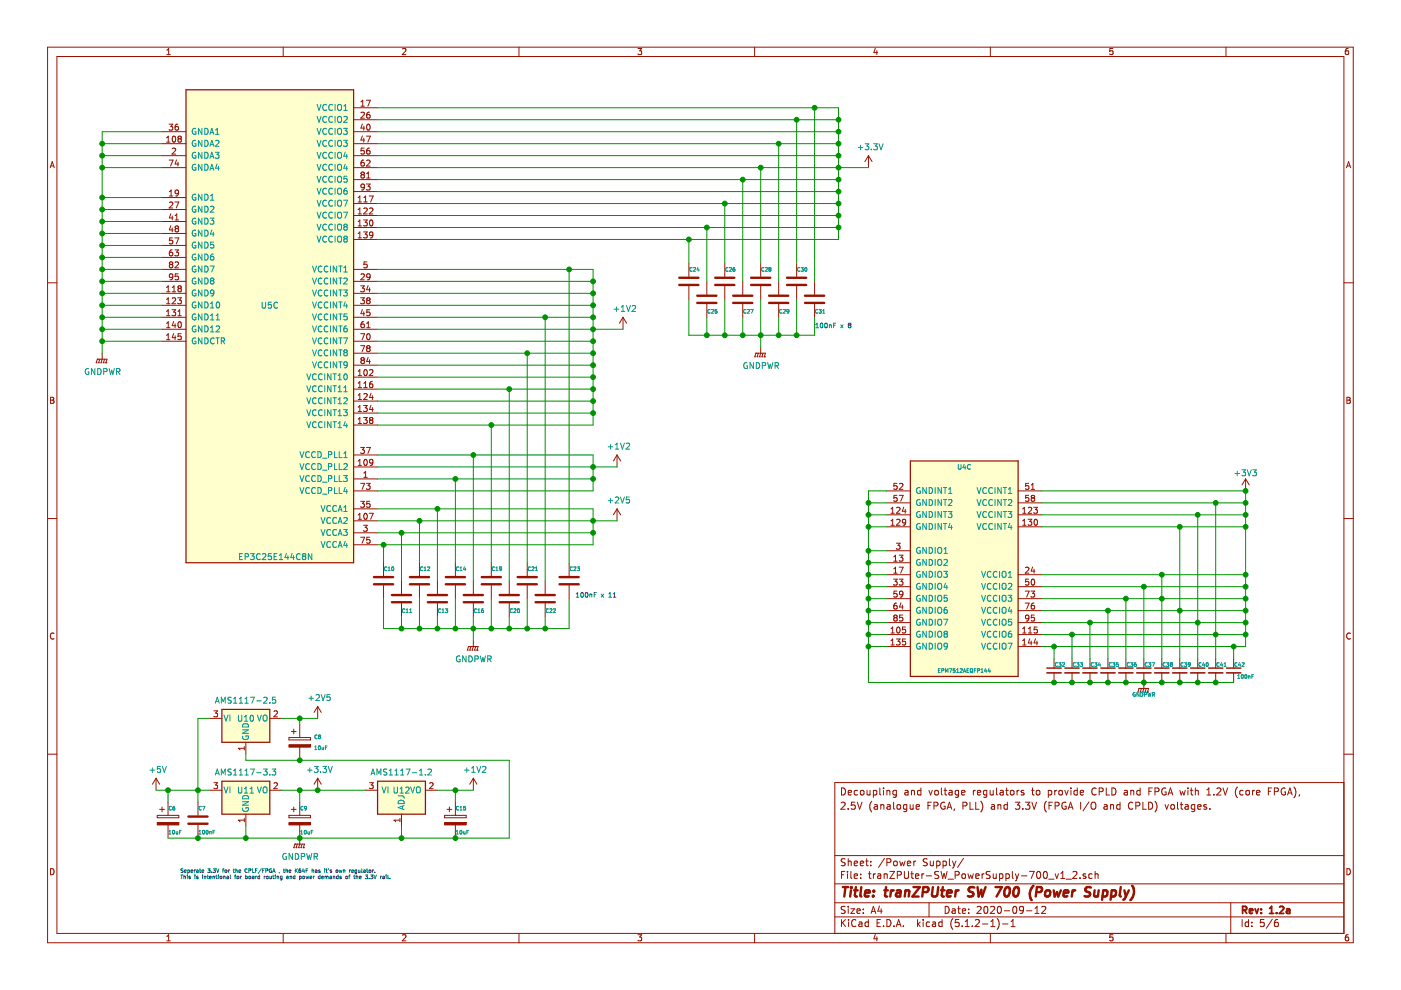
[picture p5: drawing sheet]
<svg xmlns="http://www.w3.org/2000/svg" width="297mm" height="210mm" viewBox="0 0 297 210" stroke-linecap="round" stroke-linejoin="round" font-family="sans-serif">
<g fill="#fffecd" stroke="#fffecd" stroke-width=".25">
<path d="M39.4 19h35.6v100.3h-35.6z" fill-rule="evenodd"/>
<path d="M47 150.4h10.2v7h-10.2z" fill-rule="evenodd"/>
<path d="M47 165.6h10.2v7h-10.2z" fill-rule="evenodd"/>
<path d="M80 165.6h10.2v7h-10.2z" fill-rule="evenodd"/>
<path d="M193 97.7h22.9v45.7h-22.9z" fill-rule="evenodd"/>
</g>
<path d="M39.4 19h35.6v100.3h-35.6zM193 97.7h22.9v45.7h-22.9zM47 150.4h10.2v7h-10.2zM47 165.6h10.2v7h-10.2zM80 165.6h10.2v7h-10.2z" fill="none" stroke="#981200" stroke-width=".25"/>
<g fill="none" stroke="#981200" stroke-width=".21">
<path d="M10.1 10h276.8v189.9h-276.8zM12.1 12h272.8v185.9h-272.8zM35.4 11.6h.7M35.4 10.6l.4-.3v1.3M60 10v2M85.3 10.4l.5-.1 .3 .3-.8 1h.8M110 10v2M135.3 10.3h.8l-.5 .5 .4 .1v.5l-.2 .2-.5-.2M160 10v2M185.6 10.2l-.3 .9h.8M185.9 10.7v.9M210 10v2"/>
<path d="M235.9 10.3h-.6v.6l.6-.1v.6l-.1 .2-.5-.2M259.9 10v2M285.9 10.3h-.4l-.2 .3-.1 .7 .3 .3 .4-.2v-.6h-.4l-.3 .2M10.6 35.6l.5-1.3 .4 1.3M10.7 35.2h.7M34.4 30.5h5M34.4 33h5M34.4 27.9h5M34.4 35.5h5M35.3 30.1h.7M35.3 29.2l.4-.3v1.2M35.9 26.3h.7l-.4 .5 .4 .1v.6l-.2 .1-.5-.1"/>
<path d="M35.9 33.9h.8l-.5 1.3M36.5 31.5l.5-.1 .2 .4-.7 .9h.7M36.6 29l.2-.1a.67 .67 0 0 1 .5 .6 .67 .67 0 0 1-.5 .6l-.3-.4zM37.4 33.9l-.3 .9h.8M37.7 34.4v.8M37.7 26.3l-.4 .2-.2 .4 .1 .6h.5l.2-.1-.2-.5-.3-.1-.3 .3M38 29.4l-.3 .3v.2l.3 .2h.3l.1-.2v-.4l-.2-.1M38 29.4l-.3-.2 .3-.3 .4 .1v.3l-.2 .1M38 29.4h.2M75 30.5h5M75 22.8h5M75 33h5"/>
<path d="M75 25.4h5M75 27.9h5M75 35.5h5M75 38.1h5M76.5 22.5h.8M76.5 21.6l.4-.4v1.3M76.5 23.9l.5-.1 .3 .3-.8 1h.8M76.8 37l-.3-.2 .3-.3 .4 .1v.3l-.2 .1M76.8 37l-.3 .3v.2l.3 .2h.3l.2-.2-.1-.4-.2-.1M76.8 37h.2M76.8 26.3l-.3 .9h.8M76.8 28.8l-.3 .9h.8"/>
<path d="M77.1 26.8v.8M77.1 29.3v.8M77.1 33.9h-.2a.79 .79 0 0 0-.1 1.3l.4-.1v-.6l-.4-.1-.3 .3M77.2 31.4h-.6l-.1 .6 .2-.1 .5 .1v.5l-.2 .2-.5-.2M77.3 39.6l-.3 .2h-.4l-.1-.2 .1-.5 .4-.1 .3 .3-.1 .7-.2 .2-.4 .1M77.7 28.9h.8l-.5 1.2M77.7 21.2h.8l-.5 1.3M77.7 39h.8l-.5 .5 .4 .1 .1 .5-.3 .2-.5-.1M77.7 34.1l.5-.2 .3 .4-.8 .9h.8M77.7 36.8l.4-.3v1.2M77.7 37.7h.8M77.9 26.5l.1-.2a.67 .67 0 0 1 .5 .7 .67 .67 0 0 1-.5 .6l-.3-.5z"/>
<path d="M78.3 31.4l-.4 .1-.2 .5 .1 .5 .5 .1 .2-.2-.2-.4-.3-.1-.3 .2M78.3 23.8l-.4 .1-.2 .4 .1 .6 .5 .1 .2-.2-.2-.5h-.3l-.3 .2M184.1 33l-.7 1.3M184.1 33v2.5M184.1 33l.8 1.3M285.5 35.6l.4-1.3 .5 1.3M285.6 35.2h.6M10.1 60h2M34.4 41.9h5M34.4 44.4h5M34.4 59.7h5M34.4 47h5"/>
<path d="M34.4 49.5h5M34.4 57.1h5M34.4 52h5M34.4 54.6h5M35.9 43l.5-.2 .2 .4-.7 .9h.7M35.9 41.6h.7M35.9 40.6l.4-.3v1.3M36.2 56.1l-.3 .2v.3l.3 .2 .3-.1 .1-.1v-.4l-.2-.1M36.2 56.1l-.3-.3 .3-.3 .4 .1v.4l-.2 .1M36.2 56.1h.2M36.2 45.3l-.3 .9h.8M36.2 47.9l-.3 .8h.8"/>
<path d="M36.5 45.8v.8M36.5 48.3v.9M36.5 53h-.2a.79 .79 0 0 0-.1 1.2l.4-.1v-.5l-.4-.1-.3 .2M36.6 50.4h-.6l-.1 .7 .2-.2 .5 .2v.5l-.2 .1-.5-.1M36.6 58.6l-.2 .2h-.4l-.1-.2 .1-.4 .4-.1 .2 .2v.7l-.2 .3h-.4M37.1 42.8h.8l-.5 1.3M37.1 50.4h.8l-.5 1.3M37.1 53h.8l-.5 .5 .4 .1 .1 .4-.3 .2-.5-.1M37.1 48.2l.3-.3h.2l.3 .3M37.1 46.6h.8M37.1 48.2h.1M37.1 55.6l.5-.1 .3 .4-.8 .9h.8"/>
<path d="M37.1 45.7l.4-.3v1.2M37.1 48.2l.3 .3M37.4 48.5l-.3 .2 .1 .3 .2 .2 .3-.1 .2-.2v-.2l-.3-.2M37.4 48.5h.2M37.8 58.1h-.6l-.1 .6 .5-.2 .3 .3v.3l-.3 .2-.5-.1M37.9 40.8l-.3 .3-.4-.1v-.6l.4-.1 .3 .2-.1 .8-.2 .2-.4 .1M37.9 48.2h.1M37.9 48.2l-.3 .3M75 43.2h5M75 45.7h5M75 48.2h5M75 50.8h5"/>
<path d="M75 59.7h5M75 57.1h5M75 40.6h5M75.9 41.9l.4-.3v1.2M75.9 44.5l.4-.4v1.3M75.9 47l.4-.4v1.3M75.9 49.5l.4-.3v1.2M75.9 42.8h.7M75.9 45.4h.7M75.9 47.9h.7M75.9 50.4h.7M76.5 58.2l.5-.1 .3 .3-.8 .9h.8"/>
<path d="M77.1 46.6h.8l-.5 .5 .4 .1 .1 .5-.3 .2-.5-.1M77.1 49.2h.8l-.5 .5 .4 .1 .1 .4-.3 .2-.5-.1M77.1 41.9l.4-.3v1.2M77.1 44.2l.5-.1 .3 .4-.8 .9h.8M77.1 42.8h.8M77.8 55.5h-.6l-.1 .6 .5-.1 .3 .3v.3l-.3 .2-.5-.1M78.3 41.6h.8l-.5 1.2M78.3 44.2l.5-.1 .3 .4-.8 .9h.8M78.5 46.8l.2-.2a.69 .69 0 0 1 .4 .7 .69 .69 0 0 1-.4 .6l-.4-.5zM78.5 58.6l-.3 .2h-.3l-.1-.6 .4-.1 .3 .2-.1 .7-.2 .3h-.3M79.1 49.7l-.3 .3-.3-.1-.1-.6 .4-.1 .3 .2-.1 .7-.2 .3h-.3M146.1 55.8v2.8"/>
<path d="M149.9 59.7v2.7M153.7 55.8v2.8M157.5 59.7v2.7M161.3 55.8v2.8M165.1 59.7v2.7M168.9 55.8v2.8M172.7 59.7v2.7M284.9 60h2M20.4 76.9h.1M20.6 76.2h.1M20.6 76.2l-.2 .7M20.6 76.2h2.1l-.3 .7"/>
<path d="M20.9 76.9h.1M21.2 76.2l-.3 .7M21.4 76.9h.1M21.7 74.9v1.3l-.3 .7M21.9 76.9h.1M22.2 76.2l-.3 .7M22.4 76.9h.1M34.4 62.2h5M34.4 64.7h5M34.4 67.3h5M34.4 69.8h5M34.4 72.3h5"/>
<path d="M35.3 61l.4-.4v1.3M35.3 63.5l.4-.4v1.3M35.3 66l.4-.3v1.2M35.3 68.6l.4-.4v1.3M35.3 71.1l.4-.4v1.3M35.3 61.9h.7M35.3 64.4h.7M35.3 66.9h.7M35.3 69.5h.7M35.3 72h.7M36.5 65.7h.7l-.4 .5 .4 .1v.4l-.2 .2-.5-.1M36.5 63.3l.5-.2 .2 .4-.7 .9h.7"/>
<path d="M36.5 61.9h.7M36.5 61l.4-.4v1.3M36.8 68.2l-.3 .8h.8M36.8 70.7l-.3 .9h.8M37.1 68.6v.9M37.1 71.2v.8M37.7 63.1h.7l-.4 .5 .4 .1-.1 .7-.6-.1M37.7 66.9h.7M37.7 66l.4-.3v1.2M37.9 68.3l.1-.1a.69 .69 0 0 1 .5 .6 .69 .69 0 0 1-.5 .7 .83 .83 0 0 1-.1-1.2zM38 61.2l-.3-.3 .3-.3 .4 .1v.3l-.2 .2M38 61.2l-.3 .2v.2l.3 .3 .3-.1 .1-.2v-.3l-.2-.1"/>
<path d="M38 61.2h.2M38.4 70.7h-.6l-.1 .7 .2-.2 .4 .1 .1 .6-.2 .1-.5-.1M75 80h5M75 62.2h5M75 64.7h5M75 67.3h5M75 69.8h5M75 72.3h5M75 74.9h5M75 77.4h5M75.9 79.6h.7M75.9 78.7l.4-.3v1.2"/>
<path d="M76.5 60.6h.8l-.5 .5 .4 .1v.5l-.2 .2-.5-.2M76.5 63.1h.8l-.5 .5 .4 .1v.6l-.2 .1-.5-.1M76.5 70.7h.8l-.5 1.3M76.5 73.3h.8l-.5 1.3M76.8 76.4l-.3-.3 .3-.3 .4 .2v.3l-.2 .1M76.8 76.4l-.3 .2v.3l.3 .2 .3-.1 .2-.1-.1-.4-.2-.1M76.8 76.4h.2M76.8 65.6l-.3 .9h.8M77.1 66.1v.8M77.1 68.2h-.2a.79 .79 0 0 0-.1 1.3l.4-.1v-.6l-.4-.1-.3 .2M77.3 78.5l.1-.1a.67 .67 0 0 1 .5 .6 .67 .67 0 0 1-.5 .6l-.3-.4zM77.7 69.5h.8"/>
<path d="M77.7 68.6l.4-.4v1.3M77.9 70.9l.1-.2a.67 .67 0 0 1 .5 .7 .67 .67 0 0 1-.5 .6l-.3-.5zM78 63.7l-.3 .2 .1 .4 .2 .1h.3l.2-.2v-.3l-.3-.2M78 63.7l-.3-.3 .3-.3h.2l.3 .3-.3 .3M78 73.8l-.3-.2 .3-.3h.2l.3 .2-.3 .3M78 73.8l-.3 .3 .1 .3 .2 .2 .3-.1 .2-.2v-.2l-.3-.3M78 63.7h.2M78 73.8h.2M78 60.5l-.3 .9h.8M78 75.8l-.3 .9h.8M78.3 78.5l.5-.1 .3 .3-.8 .9h.8M78.3 61v.9"/>
<path d="M78.3 76.3v.8M78.4 65.7h-.6l-.1 .6 .5-.1 .3 .2v.3l-.3 .2-.5-.1M132.1 67.3l-.8 1.2M132.1 67.3v2.5M132.1 67.3l.8 1.2M146.1 60.7v2.8M149.9 64.5v2.8M153.7 60.7v2.8M157.5 64.5v2.8M160 75.6h.1M160.3 74.9h.1M160.3 74.9h2l-.3 .7"/>
<path d="M160.3 74.9l-.3 .7M160.5 75.6h.1M160.8 74.9l-.3 .7M161 75.6h.1M161.3 60.7v2.8M161.3 73.6v1.3l-.3 .7M161.5 75.6h.1M161.8 74.9l-.3 .7M162 75.6h.1M165.1 64.5v2.8M168.9 60.7v2.8M172.7 64.5v2.8"/>
<path d="M10.7 84.2h.5l.2 .3-.2 .3 .3 .3-.3 .4h-.5zM10.7 84.8h.5M75 99h5M75 82.5h5M75 85h5M75 87.6h5M75 90.1h5M75 96.5h5M75.9 81.3l.4-.4v1.3M75.9 83.8l.4-.4v1.3M75.9 86.3l.4-.3v1.3M75.9 88.9l.4-.4v1.3"/>
<path d="M75.9 97.8l.4-.4v1.3M75.9 98.7h.7M75.9 82.2h.7M75.9 84.7h.7M75.9 87.3h.7M75.9 89.8h.7M76.5 94.9h.8l-.5 .4 .4 .2v.5l-.2 .1-.5-.1M77.1 86h.8l-.5 .5 .4 .1 .1 .4-.3 .3-.5-.2M77.1 88.5h.8l-.5 .5 .4 .1 .1 .5-.3 .2-.5-.1M77.1 81.3l.4-.4v1.3M77.1 83.6l.5-.2 .3 .4-.8 .9h.8M77.1 82.2h.8"/>
<path d="M77.3 97.5l.1-.1a.67 .67 0 0 1 .5 .6 .67 .67 0 0 1-.5 .7l-.3-.5zM77.7 94.9h.8l-.5 1.2M78.6 89.1l-.3-.3 .3-.3 .4 .1v.4l-.2 .1M78.6 89.1l-.3 .2v.3l.3 .2 .4-.1 .1-.1-.1-.4-.2-.1M78.6 89.1h.2M78.7 83.4l-.4 .9h.8M78.7 85.9l-.4 .9h.8M79 80.9l-.4 .1-.3 .5 .1 .5 .6 .1v-.6l-.4-.1-.3 .2M79 83.9v.8M79 86.4v.9M79.1 98l-.3 .2-.3-.1-.1-.6 .4-.1 .3 .3-.1 .7-.2 .2-.3 .1M130.8 96.5v2.5"/>
<path d="M130.8 96.5l-.7 1.2M130.8 96.5l.8 1.2M285.6 84.2h.4l.3 .3-.3 .3 .3 .3-.2 .4h-.5zM285.6 84.8h.4M10.1 109.9h2M75 101.5h5M75 110.4h5M75 113h5M75 107.9h5M75 104.1h5M75 115.5h5M75.9 109.2l.4-.4v1.3"/>
<path d="M75.9 110.1h.7M76.5 106.3h.8l-.5 .5 .4 .1v.5l-.2 .2-.5-.2M76.5 102.5h.8l-.5 1.3M76.5 113.9h.8l-.5 1.3M77.1 111.4h.8l-.5 .4 .4 .2 .1 .4-.3 .2-.5-.1M77.1 101.2h.8M77.1 100.3l.4-.4v1.3M77.3 109l.1-.2a.67 .67 0 0 1 .5 .7 .67 .67 0 0 1-.5 .6l-.3-.5zM77.7 102.5h.8l-.5 .5 .4 .1 .1 .4-.3 .3-.5-.2M78.3 108.8h.8l-.5 1.3M78.4 106.3h-.6l-.1 .6 .5-.1 .3 .2v.3l-.3 .3-.5-.2M78.4 113.9h-.6l-.1 .6 .5-.1 .3 .2v.3l-.3 .3-.5-.2"/>
<path d="M81.3 119.3v2.8M88.9 119.3v2.8M96.6 119.3v2.8M104.2 119.3v2.8M111.8 119.3v2.8M120.7 119.3v2.8M130.8 107.9l-.7 1.3M130.8 107.9v2.5M130.8 107.9l.8 1.3M187.9 104.1h5.1M187.9 109.2h5.1M187.9 111.7h5.1"/>
<path d="M187.9 119.3h5.1M187.9 116.8h5.1M187.9 106.6h5.1M188.9 108.8h.7M188.9 111.4h.7M188.9 107.9l.4-.3v1.2M188.9 110.5l.4-.4v1.3M189.5 119h.7M189.5 118.1l.4-.4v1.3M190 115.2h.8l-.4 .5 .4 .1v.4l-.2 .2-.6-.1M190.1 110.2l.5-.1 .2 .4-.8 .9h.8M190.1 107.7l.5-.1 .2 .3-.8 .9h.8"/>
<path d="M190.2 105h-.6l-.1 .6 .2-.1 .5 .1v.6l-.2 .1-.5-.1M190.2 102.5h-.6l-.1 .6 .2-.1 .5 .1v.5l-.2 .2-.5-.2M190.7 117.7h.7l-.4 .5 .4 .1v.5l-.2 .2-.5-.1M190.7 105h.8l-.5 1.3M190.7 102.6l.5-.1 .2 .3-.7 1h.7M191.6 107.5l-.3 .9h.8M191.9 108v.8M192 110.7l-.2 .2-.4-.1v-.6l.4-.1 .2 .3v.7l-.2 .2-.4 .1M215.9 104.1h5M215.9 109.2h5M215.9 111.7h5M215.9 106.6h5"/>
<path d="M216.8 108.8h.7M216.8 111.4h.7M216.8 107.9l.4-.3v1.2M216.8 110.5l.4-.4v1.3M218 110.1h.8l-.5 .5 .4 .1 .1 .4-.3 .3-.5-.2M218 107.7l.5-.1 .3 .3-.8 .9h.8M218.1 105h-.6l-.1 .6 .2-.1 .5 .1v.6l-.2 .1-.5-.1M218.1 102.5h-.6l-.1 .6 .2-.1 .5 .1v.5l-.2 .2-.5-.2M218.6 103.8h.8M218.6 102.8l.4-.3v1.3M218.9 105.6l-.3 .2 .1 .4 .2 .1 .3-.1 .2-.1v-.3l-.3-.2M218.9 105.6l-.3-.3 .3-.3h.2l.3 .3-.3 .3"/>
<path d="M218.9 105.6h.2M219.2 107.6h.7l-.4 .4 .4 .2-.1 .6-.6-.1M219.4 110.2l.1-.1a.69 .69 0 0 1 .5 .6 .69 .69 0 0 1-.5 .7l-.3-.5zM264.1 101.5l-.8 1.3M264.1 101.5v2.6M264.1 101.5l.8 1.3M284.9 109.9h2M11.5 134.3a.58 .58 0 0 0-.8 .5 .58 .58 0 0 0 .8 .6M81.3 124.1v2.8M85.1 123.1v2.8M85.1 127.9v2.8M88.9 124.1v2.8"/>
<path d="M92.7 123.1v2.8M92.7 127.9v2.8M96.6 124.1v2.8M99.1 137.8h.1M99.3 137.1h.1M99.3 137.1l-.2 .7M99.3 137.1h2.1l-.3 .7M99.6 137.8h.1M99.9 137.1l-.3 .7M100.1 137.8h.1M100.4 123.1v2.8M100.4 127.9v2.8"/>
<path d="M100.4 135.8v1.3l-.3 .7M100.6 137.8h.1M100.9 137.1l-.3 .7M101.1 137.8h.1M104.2 124.1v2.8M108 123.1v2.8M108 127.9v2.8M111.8 124.1v2.8M115.6 123.1v2.8M115.6 127.9v2.8M120.7 124.1v2.8M187.9 137.1h5.1"/>
<path d="M187.9 134.5h5.1M187.9 121.9h5.1M187.9 124.4h5.1M187.9 126.9h5.1M187.9 129.5h5.1M187.9 132h5.1M188.9 134.2h.7M188.9 133.3l.4-.4v1.3M188.9 135.8l.4-.3v1.3M188.9 136.8h.7M189.4 122.8h.8l-.4 .5 .4 .1v.5l-.2 .2-.6-.2M189.5 120.6l.4-.3v1.2"/>
<path d="M189.5 121.5h.7M189.7 131l-.2-.3 .2-.3 .5 .1v.3l-.2 .2M189.7 131l-.2 .2v.2l.2 .3 .4-.1 .1-.2v-.3l-.2-.1M189.7 131h.3M190 135.5h.8l-.4 .5 .4 .1v.4l-.2 .3-.6-.2M190.1 127.9h-.2a.79 .79 0 0 0-.2 1.2l.5-.1v-.5l-.5-.2-.2 .3M190.2 125.3h-.6l-.1 .6 .2-.1 .5 .1v.6l-.2 .1-.5-.1M190.2 133.1l.2-.2a.67 .67 0 0 1 .5 .7 .67 .67 0 0 1-.5 .6l-.3-.5zM190.7 122.8h.7l-.4 .5 .4 .1v.4l-.2 .3-.5-.2M190.7 120.3h.8l-.5 1.2M191 127.8l-.3 .9h.8M191.3 128.3v.8"/>
<path d="M191.4 130.4h-.6l-.1 .6 .5-.1 .2 .2v.3l-.2 .3-.5-.2M191.4 125.9l-.2 .2h-.4v-.6l.4-.2 .2 .3v.7l-.2 .2-.4 .1M192 135.5h-.6l-.1 .6 .2-.1h.4l.1 .6-.2 .2-.5-.2M192 132.9h-.6l-.1 .7 .2-.2 .4 .1 .1 .6-.2 .1-.5-.1M215.9 137.1h5M215.9 134.5h5M215.9 121.9h5M215.9 124.4h5M215.9 126.9h5M215.9 129.5h5M215.9 132h5M216.8 134.2h.7"/>
<path d="M216.8 133.3l.4-.4v1.3M216.8 135.8l.4-.3v1.3M216.8 136.8h.7M217.4 125.3h.8l-.5 1.3M217.4 127.9h.8l-.5 1.2M217.4 120.4l.5-.1 .2 .3-.7 .9h.7M218 134.2h.8M218 133.3l.4-.4v1.3M218.1 122.8h-.6l-.1 .6 .2-.1 .5 .1v.5l-.2 .2-.5-.2M218.1 131l-.2 .2-.4-.1-.1-.1 .1-.5 .4-.1 .2 .3v.7l-.2 .2-.4 .1M218.3 135.4l-.3 .9h.8M218.6 125.3h.8l-.5 .5 .4 .1 .1 .5-.3 .2-.5-.1"/>
<path d="M218.6 135.9v.9M218.8 122.9l.1-.1a.67 .67 0 0 1 .5 .6 .67 .67 0 0 1-.5 .7l-.3-.5zM218.9 120.2l-.3 .9h.8M219.2 120.7v.8M219.2 127.9l-.4 .1-.2 .4 .1 .6 .5 .1 .2-.2-.2-.5-.3-.1-.3 .3M219.3 130.4h-.6l-.1 .6 .5-.1 .3 .2v.3l-.3 .3-.5-.2M219.5 135.4l-.3 .9h.8M219.8 135.9v.9M219.9 132.9h-.6l-.1 .7 .2-.2 .4 .1 .1 .6-.2 .1-.5-.1M223.5 139.6v2.1M227.3 139.6v2.1M231.1 139.6v2.1"/>
<path d="M234.9 139.6v2.1M238.7 139.6v2.1M242.5 139.6v2.1M246.3 139.6v2.1M250.1 139.6v2.1M253.9 139.6v2.1M257.7 139.6v2.1M261.6 139.6v2.1M286.3 134.3a.58 .58 0 0 0-.8 .5 .58 .58 0 0 0 .8 .6M10.1 159.9h2M44.5 152.3h2.5M45.3 150.7h.8l-.4 .5 .4 .1v.5l-.2 .2-.6-.1"/>
<path d="M51.8 158.3v.7M51.8 158.7h-1.3l.4 .3M52.1 157.4v2.5M57.2 152.3h2.5M58.1 150.8l.5-.1 .2 .4-.8 .9h.8M61.3 156.4h4.5v.5h-4.5zM61.8 155.1h1M62.3 154.6v1M63.5 153.6v2.8M63.5 158.4v2.8M67.4 149.8v2.5M67.4 149.8l-.8 1.2"/>
<path d="M67.4 149.8l.7 1.2M223.5 142.7v2M227.3 142.7v2M231.1 142.7v2M234.9 142.7v2M238.7 142.7v2M241.2 146.7h.1M241.5 146h.1M241.5 146l-.3 .7M241.5 146h2l-.2 .7M241.8 146.7h.1M242 146l-.2 .7"/>
<path d="M242.3 146.7h.1M242.5 142.7v3.3l-.2 .7M242.8 146.7h.1M243 146l-.2 .7M243.3 146.7h.1M246.3 142.7v2M250.1 142.7v2M253.9 142.7v2M257.7 142.7v2M261.6 142.7v2M284.9 159.9h2M33.1 165l-.8 1.3"/>
<path d="M33.1 165v2.5M33.1 165l.7 1.3M33.3 172.9h4.6v.5h-4.6zM33.8 171.6h1.1M34.4 171.1v1M35.6 170.1v2.8M35.6 174.9v2.8M42 170.1v2.8M42 174.9v2.8M44.5 167.5h2.5M45.3 165.9h.8l-.4 .5 .4 .2v.4l-.2 .2-.6-.1M51.8 173.5v.7"/>
<path d="M51.8 173.9h-1.3l.4 .3M52.1 172.6v2.6M57.2 167.5h2.5M58.1 166.1l.5-.2 .2 .4-.8 .9h.8M61.3 172.9h4.5v.5h-4.5zM61.8 171.6h1M62.3 179.7h.1M62.3 171.1v1M62.5 179h.1M62.5 179l-.2 .7M62.5 179h2.1l-.3 .7M62.8 179.7h.1"/>
<path d="M63 179l-.2 .7M63.3 179.7h.1M63.5 170.1v2.8M63.5 174.9v4.1l-.2 .7M63.8 179.7h.1M64.1 179l-.3 .7M64.3 179.7h.1M67.4 165l-.8 1.3M67.4 165v2.5M67.4 165l.7 1.3M77.5 167.5h2.5M78.3 165.9h.8l-.4 .5 .4 .2v.4l-.2 .2-.6-.1"/>
<path d="M84.8 173.9h-1.3l.4 .3M84.8 173.5v.7M85.1 172.6v2.6M90.2 167.5h2.5M91.1 166.1l.5-.2 .2 .4-.8 .9h.8M94.3 172.9h4.5v.5h-4.5zM94.8 171.6h1M95.3 171.1v1M96.6 170.1v2.8M96.6 174.9v2.8M100.4 165l-.8 1.3M100.4 165v2.5"/>
<path d="M100.4 165l.7 1.3M178.3 170.2l.6-.1 .2 .1 .1 .3-.9 1.1h.9M178.4 167.1a.75 .75 0 0 1 .9 .7 .75 .75 0 0 1-.9 .8zM179.8 168.1l.8-.2-.1-.3h-.5l-.2 .2 .1 .7h.6M179.8 171.5v.1M181.3 170.1h-.7l-.1 .7 .7-.1 .1 .2v.6l-.2 .1-.6-.1M181.8 170.1l.5 1.5 .5-1.5M181.8 167.6h-.4l-.3 .3 .1 .5 .2 .2 .4-.1M182.5 167.7l.2-.1 .4 .1v.7l-.2 .2-.4-.2zM183.8 167.6l.1 .9 .4 .1 .2-.2M184.5 167.6v1M184.8 169.9a1.79 1.79 0 0 0 0 2.3"/>
<path d="M185.2 167.6h.4l.3 .3-.1 .5-.2 .2-.4-.1M185.2 167.6v1.5M185.4 170.7h.6v.9M186 170.9l-.7 .3 .3 .4 .4-.1M186.5 167.1v1.3l.2 .2M186.7 170.6v1M186.7 170.7l.3-.1 .3 .1 .1 .9M187.3 167.1v.1M187.3 167.6v1M188 167.7l.2-.1h.4l.1 1M188 167.6v1M188.1 170.7h.6l.1 .9"/>
<path d="M188.8 170.9l-.6 .1-.2 .2 .2 .4 .6-.1M189.5 170.1v1.3l.2 .2M190 167.6h-.4l-.3 .3 .1 .5 .2 .2 .4-.1M190 167.6v1.2l-.3 .3-.3-.1M190.2 170.7l.3-.1 .4 .1v.8l-.2 .1-.5-.1zM191.9 167.6h.6v1M192.3 170.7l-.5-.1-.3 .3 .1 .6 .2 .1 .5-.1M192.3 170.6v1.2l-.4 .3-.3-.1M192.5 167.9l-.5 .1-.2 .2 .2 .4 .5-.1M193 170.6v.9l.4 .1 .2-.1M193.2 167.7l.2-.1h.4l.1 1M193.2 167.6v1"/>
<path d="M193.6 170.6v1M194.2 171.1l.7-.2v-.2l-.4-.1-.3 .2 .1 .7h.6M195.2 167.6h-.4l-.3 .3 .1 .5 .2 .2 .4-.1M195.2 167.1v1.5M196.7 170.8h.5M197 167.6l.3 1 .4-1M197.5 170.1h-.8v1.5M198 170.9l.7-.1 .2-.2-.1-.4-.2-.1h-.6v1.5M198.2 167.7l.2-.1 .5 .1v.7l-.2 .2-.5-.2zM199.6 167.1v1.3l.2 .2M200.1 167.6h.6M200.3 170.2a.69 .69 0 0 0-.9 .7 .69 .69 0 0 0 1 .6v-.6h-.3"/>
<path d="M200.4 167.1v1.3l.3 .2M200.8 171.6l.5-1.5 .5 1.5M200.9 171.2h.7M201.2 167.6h.6l.1 1M201.9 167.9l-.5 .1-.2 .2 .2 .4 .5-.1M202.4 171.5l-.2 .3M203.2 167.6h-.4l-.3 .3 .1 .5 .2 .2 .4-.1M203.2 167.6v1.2l-.3 .3-.3-.1M203.9 168.1l.7-.2-.1-.3h-.4l-.2 .2v.7h.6M204.2 170.9l.7-.1 .1-.2-.1-.4-.2-.1h-.5v1.5M205.7 170.1v1.5h.7M206.4 167.6v1"/>
<path d="M206.8 167.6l-.4 .3M206.9 170.1v1.5h.7M207.2 168.1l.7-.2v-.3h-.5l-.2 .2 .1 .7h.6M207.9 169.9a1.71 1.71 0 0 1 0 2.3M209.2 167.6h-.4l-.3 .3 .1 .5 .2 .2 .4-.1M209.2 167.6v1.2l-.3 .3-.3-.1M209.9 167.6l.1 .9 .4 .1 .2-.2M210.2 170.7h.6l.1 .9M210.6 167.6v1M210.9 170.9l-.5 .1-.2 .2 .2 .4 .5-.1M211.3 167.1v1.3l.2 .2M211.6 170.7l.2-.1 .3 .1 .1 .9"/>
<path d="M211.6 170.6v1M212.1 167.6h.5l.1 1M212.7 167.9l-.5 .1-.2 .2 .2 .4 .5-.1M213.2 167.6h.6M213.4 167.1v1.3l.4 .2M213.6 170.7l-.5-.1-.2 .3v.6l.2 .1 .5-.1M213.6 170.1v1.5M214.3 167.7l.2-.1 .4 .1v.7l-.2 .2-.4-.2zM215.3 170.1h.9l-.5 .6 .4 .1v.7l-.2 .1-.6-.1M215.6 167.6v1M216.1 167.6l-.5 .3M216.9 171.5v.1"/>
<path d="M217.1 167.6h-.4l-.2 .2 .1 .2 .5 .1v.4h-.6M217.4 170.1h1l-.6 .6 .5 .1v.7l-.2 .1-.7-.1M218.7 167.6h.6M218.8 170.1l.5 1.5 .5-1.5M218.9 167.1v1.3l.4 .2M219.8 167.7l.2-.1 .4 .1 .1 .6-.1 .2-.4 .1-.2-.2zM221.9 169.9a1.71 1.71 0 0 0 0 2.3M222.3 167.6h.4l.3 .3-.1 .5-.2 .2-.4-.1M222.3 167.6v1.5M222.4 170.8h.5M223.1 170.1h-.7v1.5M223.6 167.6v1"/>
<path d="M223.7 170.9l.7-.1 .1-.6-.2-.1h-.6v1.5M224.1 167.6l-.5 .3M224.5 167.7l.3-.1 .4 .1v.7l-.2 .2-.5-.2zM225.8 167.6l.3 1 .4-1M226 170.2a.7 .7 0 0 0-.9 .6 .7 .7 0 0 0 .9 .7v-.6h-.2M226.5 171.6l.5-1.5 .5 1.5M226.6 171.2h.7M227.1 167.1v.1M227.1 167.6v1M228.4 167.6h-.4l-.3 .3 .1 .5 .2 .2 .4-.1M228.4 167.1v1.5M229 168.1l.7-.2v-.3h-.4l-.3 .2 .1 .7h.6"/>
<path d="M229.1 170.1v1.5M230.9 170l-1.3 1.9M231.4 170.3l.3-.2a.53 .53 0 0 1 .6 .5v.5a.51 .51 0 0 1-.7 .4 1.05 1.05 0 0 1-.2-1.2zM232.4 167.2a.59 .59 0 0 0-.8 0 .59 .59 0 0 0-.1 .7 .56 .56 0 0 0 .3 .6 .56 .56 0 0 0 .6-.1M233 167.9l.8-.1v-.6l-.2-.1h-.6v1.5M234.1 170.7h.6v.9M234.5 167.1v1.5h.8M234.7 170.9l-.5 .1-.2 .2 .2 .4 .5-.1M235.5 170.7l.2-.1 .3 .1 .1 .9M235.5 170.6v1M235.7 167.1a.76 .76 0 0 1 .9 .7 .76 .76 0 0 1-.9 .8zM237.5 170.7l-.5-.1-.2 .3 .1 .6h.6"/>
<path d="M237.5 170.1v1.5M238.4 167.6h.6v1M239 167.9l-.5 .1-.2 .2 .2 .4 .5-.1M239.8 167.7l.2-.1h.3l.1 1M239.8 167.6v1M240.2 170.2a.71 .71 0 0 0-1 .5 .71 .71 0 0 0 .7 .9l.3-.1M240.8 170.9l.7-.1 .2-.2-.1-.4-.2-.1h-.6v1.5M241.7 167.6h-.4l-.3 .3 .1 .5 .2 .2 .4-.1M241.7 167.1v1.5M242.3 170.1v1.5h.7M243.5 170.1a.75 .75 0 0 1 .9 .7 .75 .75 0 0 1-.9 .8zM243.6 167.8h.5"/>
<path d="M244.3 167.1h-.7v1.5M244.9 167.9l.7-.1 .1-.2v-.4l-.2-.1h-.6v1.5M244.9 169.9a1.71 1.71 0 0 1 0 2.3M247 170.6l.4 1 .3-1M247.2 167.1a.69 .69 0 0 0-.9 .7 .69 .69 0 0 0 .9 .6v-.5h-.2M247.7 168.6l.5-1.5 .5 1.5M247.8 168.1h.7M248.3 170.7l.2-.1 .4 .1v.8l-.2 .1-.4-.1zM249.7 170.1v1.3l.2 .2M250.2 167.6l.2 1 .3-.7 .3 .7 .3-1M250.2 170.6h.6M250.4 170.1v1.3l.4 .2"/>
<path d="M251.3 170.7h.6v.9M251.9 167.1v.1M251.9 167.6v1M251.9 170.9l-.5 .1-.2 .2 .2 .4 .5-.1M252.4 167.6h.5M252.6 167.1v1.3l.3 .2M253.3 170.7l-.4-.1-.3 .3v.6l.3 .1 .4-.1M253.3 170.6v1.2l-.3 .3-.4-.1M253.4 167.7l.3-.1h.3l.1 1M253.4 167.1v1.5M253.9 171.1l.8-.2-.1-.2-.5-.1-.2 .2 .1 .7h.6M255.8 170.7l-.4-.1-.2 .2 .1 .2 .5 .2v.3h-.6"/>
<path d="M255.9 168.6h.8M255.9 167.5l.4-.4v1.5M256.5 171.5v.1M257.4 168.4v.2M258 167.2l.6-.1 .3 .4-1 1.1h1M259.3 167.1l.5 1.5 .5-1.5M262.3 166.9a1.71 1.71 0 0 0 0 2.2M263.6 167.6h-.5l-.2 .3v.5l.2 .2 .5-.1M264.2 167.7l.2-.1 .5 .1v.7l-.3 .2-.4-.2zM265.6 167.6v1M266 167.6l-.4 .3M266.4 168.1l.7-.2v-.3h-.5l-.2 .2 .1 .7h.6"/>
<path d="M268.9 167.8h.5M269.6 167.1h-.7v1.5M270.2 167.9l.7-.1 .2-.2-.1-.4-.2-.1h-.6v1.5M272.5 167.1a.69 .69 0 0 0-.9 .7 .69 .69 0 0 0 .9 .7v-.6h-.2M273 168.6l.5-1.5 .5 1.5M273.1 168.1h.7M274.3 166.9a1.71 1.71 0 0 1 0 2.2M275.5 168.5l-.1 .3M284.9 165.9h-107.9v32M10.7 184.2a.65 .65 0 0 1 .8 .6 .65 .65 0 0 1-.8 .7zM35.4 198.5l.4-.3v1.3M35.4 199.5h.7"/>
<path d="M60 197.9v2M85.3 198.3l.5-.1 .3 .3-.8 1h.8M110 197.9v2M135.3 198.2h.8l-.5 .5 .4 .1v.6l-.2 .1-.5-.1M160 197.9v2M177 194.4h107.9M177 191.4h107.9M177 187.4h107.9M177 181.4h107.9M178.4 185.5h.5M178.4 195v1.5M178.6 195.6l.7 .9"/>
<path d="M179.1 184.8h-.7v1.5M179.2 192.2h-.6l-.3 .2 .2 .4 .6 .3v.4l-.2 .2-.6-.1M179.2 182.1h-.6l-.3 .2 .2 .4 .6 .3v.4l-.2 .2-.6-.1M179.3 195l-.9 .8M179.7 184.8v.1M179.7 185.3v1M179.8 182.1v1.5M179.8 192.2v.1M179.8 192.7v1M179.8 182.7l.2-.1h.4l.1 1M179.9 195v.1M179.9 195.5v1"/>
<path d="M180.4 192.7h.8l-.8 1h.8M180.4 184.8v1.3l.2 .2M181.1 185.8l.7-.2v-.3h-.5l-.2 .2 .1 .7h.6M181.1 183.1l.7-.2v-.3h-.5l-.2 .2 .1 .7h.6M181.5 195.1a.59 .59 0 0 0-.8 0 .59 .59 0 0 0-.1 .7 .56 .56 0 0 0 .2 .6 .56 .56 0 0 0 .7-.1M181.7 193.2l.7-.2-.1-.2-.4-.1-.2 .2 .1 .7h.5M182.1 195.5h.6l.1 1M182.4 183.1l.7-.2-.1-.3h-.4l-.2 .2 .1 .7h.5M182.5 186.1v.2M182.5 185.3v.2M182.8 195.8l-.5 .1-.3 .2 .3 .4 .5-.1M183 192.8v.1"/>
<path d="M183 193.5v.2M183.5 182.6h.6M183.7 182.1v1.3l.4 .2M184.1 195.5h-.4l-.3 .2 .1 .6 .2 .2 .4-.1M184.1 195v1.5M184.1 185.3h.6M184.3 184.8v1.3l.4 .2M184.6 183.4v.2M184.6 182.6v.2M184.7 193.7l.5-1.5 .5 1.5M184.8 193.2h.8M185.2 185.3v1"/>
<path d="M185.6 198.1l-.3 .9h.8M185.6 185.3l-.4 .2M185.9 198.6v.9M186 195.7h.5M186.1 185.3h.6v1M186.5 192.1l-.4 1.1h1M186.7 195h-.7v1.5h.7M186.7 185.6l-.7 .3 .3 .4 .4-.1M186.8 192.7v1M187.3 196.3v.2M187.5 185.4l.2-.1h.3l.1 1M187.5 185.3v1"/>
<path d="M187.5 182l-1.2 1.9M188 182.9l.8-.1 .1-.2-.1-.4-.2-.1h-.6v1.5M188 195a.76 .76 0 0 1 .9 .7 .76 .76 0 0 1-.9 .8zM188.7 184.8h1l-1 1.5h1M189.5 182.7l.2-.1 .5 .1v.7l-.2 .2-.5-.2zM189.5 196.3v.2M190 196.5l.5-1.5 .5 1.5M190.2 196h.7M190.2 185.5h.8l.1-.2-.1-.4-.2-.1h-.6v1.5M190.8 182.6l.2 1 .3-.7 .3 .7 .3-1M191.5 196.3v.2M191.7 184.8v1.2l.3 .3h.3l.3-.3v-1.2"/>
<path d="M192.4 183.1l.7-.2-.1-.3h-.4l-.2 .2 .1 .7h.5M193.1 185.3h.6M193.3 184.8v1.3l.4 .2M193.8 182.6v1M194.1 185.8l.7-.2-.1-.3h-.4l-.2 .2 .1 .7h.5M194.2 182.6l-.4 .3M194.5 195v1.5M194.7 195.9l.4 .6M195.1 195.5l-.6 .5M195.5 185.3v1M195.7 195v.1M195.7 195.5v1"/>
<path d="M195.9 185.3l-.4 .2M196.4 185.7h1.1M196.6 182.1h-.6l-.3 .2 .1 .3 .7 .4v.4l-.2 .2-.6-.1M197 191.4v3M197.1 195.5h-.4l-.3 .2v.6l.3 .2 .4-.1M197.2 182.6l.1 .9 .4 .1 .2-.2M197.7 195.5h.6l.1 1M197.9 182.6v1M198.4 195.8l-.7 .3 .2 .4 .5-.1M198.6 182.6h.4l.3 .3-.1 .5-.2 .2-.4-.1M198.6 182.6v1.5M199 184.8h-.6l-.2 .2 .1 .4 .7 .3v.4l-.3 .2-.5-.1"/>
<path d="M199.5 184.8l.4 1.5 .2-1.1 .4 1.1 .3-1.5M199.7 195.5h-.4l-.3 .2 .1 .6 .2 .2 .4-.1M199.7 195v1.5M199.9 182.6h.5l.3 .3-.2 .6h-.6M199.9 182.6v1.5M200.4 192.2a.75 .75 0 0 1 .8 .7 .75 .75 0 0 1-.8 .8zM201 186.4h1.2M201.3 182.1v1.3l.2 .2M201.9 192.8h.6v.9M202 182.6l.3 1M202 194.8a1.71 1.71 0 0 0 0 2.2M202.3 183.6l-.3 .5"/>
<path d="M202.5 185.5h.7l.2-.2-.1-.4-.2-.1h-.6v1.5M202.5 193l-.5 .1-.2 .2 .2 .4 .5-.1M202.7 182.6l-.4 1M203 192.7h.6M203.2 192.2v1.3l.4 .2M203.3 195h-.7l-.1 .7 .7-.1 .2 .2-.1 .5-.2 .2-.6-.2M204 196.3v.2M204 185.4l.2-.1 .4 .1 .1 .6-.1 .2-.4 .1-.2-.2zM204 193.2l.7-.2v-.2l-.5-.1-.2 .2 .1 .7h.6M204.3 182l-1.3 1.9M204.6 196.5h.9M204.6 195.4l.5-.4v1.5"/>
<path d="M205.2 185.3l.3 1 .3-.8 .3 .8 .3-1M205.4 192.8v.1M205.4 193.5v.2M206.1 196.3v.2M206.8 195.1l.6-.1 .2 .1v.3l-.9 1.1h.9M206.9 185.8l.7-.2-.1-.3h-.4l-.2 .2v.7h.6M207.2 192.3l.5-.1 .3 .4-.9 1.1h.9M208.2 185.3v1M208.3 195.9h1.1M208.7 185.3l-.5 .2M208.7 192.3l.4-.1a.85 .85 0 0 1-.1 1.5l-.3-.2-.1-.4zM209.9 184.8h-.5l-.3 .2v.3l.8 .4v.4l-.3 .2-.5-.1"/>
<path d="M210 197.9v2M210 192.3l.6-.1 .3 .4-1 1.1h1M210.1 195.4l.4-.4v1.5M210.1 196.5h.8M210.6 185.3v.9l.4 .1 .2-.2M211.2 185.3v1M211.4 194.8a1.71 1.71 0 0 1 0 2.2M211.6 192.2h.2a.8 .8 0 0 1 .5 .7 .8 .8 0 0 1-.5 .8 1 1 0 0 1-.2-1.5zM211.9 185.3h.5l.2 .2-.1 .7h-.6M211.9 185.3v1.5M212.6 195.9h1.1M212.9 193.1h1.2"/>
<path d="M213.3 185.3h.4l.3 .2-.1 .6-.2 .2-.4-.1M213.3 185.3v1.5M214.4 196.5h.8M214.4 195.4l.4-.4v1.5M214.6 184.8v1.3l.2 .2M214.9 192.3l.2-.1a.8 .8 0 0 1 .5 .7 .8 .8 0 0 1-.5 .8l-.4-.6zM215.3 185.3l.3 1M215.6 186.3l-.3 .5M216 185.3l-.4 1M216.6 185.7h1.1M217 192.8l-.3 .3-.4-.1-.2-.2v-.4l.3-.2h.3l.3 .2a1.01 1.01 0 0 1-.4 1.3h-.3M217.6 193.1h1.2"/>
<path d="M218.3 184.8h1l-.7 1.5M219.4 192.6l.5-.4v1.5M219.4 193.7h.9M219.9 184.9l.2-.1a.8 .8 0 0 1 .6 .7 .8 .8 0 0 1-.6 .8l-.3-.6zM220.9 192.3l.5-.1 .3 .4-.9 1.1h.9M221.3 184.9l.2-.1a.8 .8 0 0 1 .6 .7 .8 .8 0 0 1-.6 .8l-.3-.6zM222.3 186.4h1.2M223.7 185.3l.4 1 .3-1M224.9 185.2l.4-.4v1.5M224.9 186.3h.9M226 186.4h1.2M227.5 184.9l.5-.1 .3 .4-.9 1.1h.9"/>
<path d="M229 186.1v.2M230.2 185.3h-.4l-.2 .2 .1 .2 .5 .1v.4h-.6M231.6 185.3h-.5l-.3 .2 .1 .6 .2 .2 .5-.1M232.2 185.4l.2-.1h.3l.1 1M232.2 184.8v1.5M235.9 198.2h-.6v.6l.6-.1v.7l-.1 .1-.5-.1M259.9 197.9v2M260.9 191.4v6.5M263.4 195v1.5M264.7 195.5h-.4l-.3 .2 .1 .7h.6M264.7 195v1.5M265.4 196.3v.2"/>
<path d="M265.4 195.5v.2M268 195h-.7l-.1 .7 .7-.1 .2 .2-.1 .5-.2 .2-.6-.2M269.8 194.9l-1.3 1.9M270.9 195h-.4a.96 .96 0 0 0 0 1.5l.5-.2 .1-.5-.3-.3-.5 .1-.1 .2M285.6 184.2a.65 .65 0 0 1 .7 .6 .65 .65 0 0 1-.7 .7zM285.9 198.2h-.4l-.2 .3-.1 .7 .3 .3 .4-.1v-.7h-.4l-.3 .2"/>
</g>
<g fill="none" stroke="#009596" stroke-width=".21">
<path d="M41.5 29.8a.57 .57 0 0 0-.8 .6 .57 .57 0 0 0 .8 .5v-.4h-.2M41.5 27.3a.57 .57 0 0 0-.8 .6 .57 .57 0 0 0 .8 .5v-.5h-.2M41.5 32.4a.57 .57 0 0 0-.8 .5 .57 .57 0 0 0 .8 .5v-.4h-.2M41.5 34.9a.57 .57 0 0 0-.8 .6 .57 .57 0 0 0 .8 .5v-.4h-.2M42.8 27.2v1.3l-.7-1.3v1.3M42.8 29.8v1.2l-.7-1.2v1.2M42.8 32.3v1.3l-.7-1.3v1.3M42.8 34.8v1.3l-.7-1.3v1.3M43.4 34.8a.64 .64 0 0 1 .7 .7 .64 .64 0 0 1-.7 .6zM43.4 29.8a.64 .64 0 0 1 .7 .6 .64 .64 0 0 1-.7 .6zM43.4 27.2a.64 .64 0 0 1 .7 .6 .64 .64 0 0 1-.7 .7zM43.4 32.3a.64 .64 0 0 1 .7 .6 .64 .64 0 0 1-.7 .7z"/>
<path d="M44.5 31l.4-1.2 .4 1.2M44.5 33.6l.4-1.3 .4 1.3M44.5 28.5l.4-1.3 .4 1.3M44.5 36.1l.4-1.3 .4 1.3M44.6 30.7h.6M44.6 33.2h.6M44.6 28.1h.6M44.6 35.7h.6M45.7 32.3h.7l-.4 .5 .4 .1v.4l-.2 .3-.5-.2M45.7 29.9l.5-.1 .2 .3-.7 .9h.7M45.7 28.5h.7M45.7 27.6l.4-.4v1.3"/>
<path d="M46 34.8l-.3 .9h.8M46.3 35.3v.8M67.2 22.1l.4 1.3 .5-1.3M67.2 24.7l.4 1.2 .5-1.2M67.2 27.2l.4 1.3 .5-1.3M67.2 29.8l.4 1.2 .5-1.2M67.2 32.3l.4 1.3 .5-1.3M67.2 34.8l.4 1.3 .5-1.3M67.2 37.4l.4 1.2 .5-1.2M67.2 39.9l.4 1.3 .5-1.3M69.2 29.9a.56 .56 0 0 0-.8 .5 .56 .56 0 0 0 .8 .5M69.2 22.3a.56 .56 0 0 0-.8 .5 .56 .56 0 0 0 .8 .5"/>
<path d="M69.2 24.8a.56 .56 0 0 0-.8 .5 .56 .56 0 0 0 .8 .5M69.2 27.3a.56 .56 0 0 0-.8 .5 .56 .56 0 0 0 .8 .6M69.2 32.4a.56 .56 0 0 0-.8 .5 .56 .56 0 0 0 .8 .5M69.2 35a.56 .56 0 0 0-.8 .5 .56 .56 0 0 0 .8 .5M69.2 37.5a.56 .56 0 0 0-.8 .5 .56 .56 0 0 0 .8 .5M70.5 29.9a.56 .56 0 0 0-.8 .5 .56 .56 0 0 0 .8 .5M70.5 22.3a.56 .56 0 0 0-.8 .5 .56 .56 0 0 0 .8 .5M70.5 24.8a.56 .56 0 0 0-.8 .5 .56 .56 0 0 0 .8 .5M70.5 27.3a.56 .56 0 0 0-.8 .5 .56 .56 0 0 0 .8 .6M70.5 32.4a.56 .56 0 0 0-.8 .5 .56 .56 0 0 0 .8 .5M70.5 35a.56 .56 0 0 0-.8 .5 .56 .56 0 0 0 .8 .5M70.5 37.5a.56 .56 0 0 0-.8 .5 .56 .56 0 0 0 .8 .5"/>
<path d="M71 22.1v1.3M71 24.7v1.2M71 27.2v1.3M71 29.8v1.2M71 32.3v1.3M71 34.8v1.3M71 37.4v1.2M71 39.9v1.3M71.6 29.9l.3-.1a.44 .44 0 0 1 .5 .4v.6l-.5 .2-.3-.2zM71.6 22.3l.3-.2a.44 .44 0 0 1 .5 .5v.6l-.5 .2-.3-.2zM71.6 24.9l.3-.2a.44 .44 0 0 1 .5 .4v.7l-.5 .1-.3-.1zM71.6 27.4l.3-.2a.44 .44 0 0 1 .5 .4v.7l-.5 .2-.3-.2z"/>
<path d="M71.6 32.5l.3-.2a.44 .44 0 0 1 .5 .4v.7l-.5 .2-.3-.2zM71.6 35l.3-.2a.44 .44 0 0 1 .5 .5v.6l-.5 .2-.3-.2zM71.6 37.5l.3-.1a.44 .44 0 0 1 .5 .4v.7l-.5 .1-.3-.1zM72.8 27.2h.8l-.4 .5 .4 .1v.6l-.2 .1-.6-.1M72.8 29.8h.8l-.4 .4 .4 .2v.5l-.2 .1-.6-.1M72.9 24.8l.5-.1 .2 .3-.8 .9h.8M72.9 22.5l.4-.4v1.3M72.9 23.4h.7M73.2 32.2l-.3 .9h.8M73.2 34.8l-.3 .9h.8M73.5 39.9h-.2a.79 .79 0 0 0-.2 1.3l.5-.2v-.5l-.5-.1-.2 .2M73.5 32.7v.9"/>
<path d="M73.5 35.3v.8M73.6 37.4h-.6l-.1 .6 .2-.1 .5 .1v.5l-.2 .1-.5-.1M182 31.3h.9M182.5 30.8v1M183.4 30.5h.8l-.4 .5 .3 .1 .1 .4-.2 .3-.6-.2M184.7 31.6v.2M185.2 30.5h.8l-.4 .5 .4 .1v.5l-.2 .2-.6-.2M186.4 30.5l.4 1.3 .4-1.3M41.5 41.3a.57 .57 0 0 0-.8 .5 .57 .57 0 0 0 .8 .5v-.4h-.2M41.5 43.8a.57 .57 0 0 0-.8 .6 .57 .57 0 0 0 .8 .5v-.4h-.2M41.5 46.3a.57 .57 0 0 0-.8 .6 .57 .57 0 0 0 .8 .5v-.4h-.2M41.5 48.9a.57 .57 0 0 0-.8 .5 .57 .57 0 0 0 .8 .5v-.4h-.2"/>
<path d="M41.5 51.4a.57 .57 0 0 0-.8 .6 .57 .57 0 0 0 .8 .5v-.4h-.2M41.5 53.9a.57 .57 0 0 0-.8 .6 .57 .57 0 0 0 .8 .5v-.4h-.2M41.5 56.5a.57 .57 0 0 0-.8 .6 .57 .57 0 0 0 .8 .4v-.4h-.2M41.5 59a.57 .57 0 0 0-.8 .6 .57 .57 0 0 0 .8 .5v-.4h-.2M42.8 41.2v1.2l-.7-1.2v1.2M42.8 43.7v1.3l-.7-1.3v1.3M42.8 46.3v1.2l-.7-1.2v1.2M42.8 48.8v1.3l-.7-1.3v1.3M42.8 51.3v1.3l-.7-1.3v1.3M42.8 53.9v1.2l-.7-1.2v1.2M42.8 56.4v1.3l-.7-1.3v1.3M42.8 58.9v1.3l-.7-1.3v1.3"/>
<path d="M43.4 41.2a.64 .64 0 0 1 .7 .6 .64 .64 0 0 1-.7 .6zM43.4 43.7a.64 .64 0 0 1 .7 .6 .64 .64 0 0 1-.7 .7zM43.4 46.3a.64 .64 0 0 1 .7 .6 .64 .64 0 0 1-.7 .6zM43.4 48.8a.64 .64 0 0 1 .7 .6 .64 .64 0 0 1-.7 .7zM43.4 51.3a.64 .64 0 0 1 .7 .7 .64 .64 0 0 1-.7 .6zM43.4 53.9a.64 .64 0 0 1 .7 .6 .64 .64 0 0 1-.7 .6zM43.4 56.4a.64 .64 0 0 1 .7 .6 .64 .64 0 0 1-.7 .7zM43.4 58.9a.64 .64 0 0 1 .7 .7 .64 .64 0 0 1-.7 .6zM44.6 46.3h.7l-.4 .4 .4 .2v.5l-.2 .1-.5-.1M44.6 56.4h.8l-.5 1.3M44.6 43.8l.5-.1 .2 .4-.7 .9h.7M44.6 42.4h.7"/>
<path d="M44.6 41.5l.4-.3v1.2M44.9 59.5l-.3-.2 .3-.4 .4 .2v.3l-.2 .1M44.9 59.5l-.3 .2v.3l.3 .2h.3l.1-.2v-.4l-.2-.1M44.9 59.5h.2M44.9 48.7l-.3 .9h.8M45.2 53.9h-.2a.79 .79 0 0 0-.1 1.2l.4-.1v-.5l-.4-.1-.3 .2M45.2 49.2v.9M45.3 51.3h-.6l-.1 .6 .2-.1 .5 .1v.6l-.2 .1-.5-.1M66.3 58.9l.4 1.3 .4-1.3M66.3 56.4l.4 1.3 .4-1.3M67.2 42.4l.4 1.3 .5-1.3M67.2 45l.4 1.3 .5-1.3"/>
<path d="M67.2 47.5l.4 1.3 .5-1.3M67.2 50.1l.4 1.2 .5-1.2M68.2 59.1a.56 .56 0 0 0-.7 .5 .56 .56 0 0 0 .7 .5M68.2 56.5a.56 .56 0 0 0-.7 .5 .56 .56 0 0 0 .7 .5M69.2 42.6a.56 .56 0 0 0-.8 .5 .56 .56 0 0 0 .8 .5M69.2 40a.56 .56 0 0 0-.8 .5 .56 .56 0 0 0 .8 .5M69.2 45.1a.56 .56 0 0 0-.8 .5 .56 .56 0 0 0 .8 .5M69.2 47.6a.56 .56 0 0 0-.8 .6 .56 .56 0 0 0 .8 .5M69.2 50.2a.56 .56 0 0 0-.8 .5 .56 .56 0 0 0 .8 .5M69.5 59a.57 .57 0 0 0-.8 .6 .57 .57 0 0 0 .8 .5M69.5 59v.1M69.5 56.5a.56 .56 0 0 0-.8 .5 .56 .56 0 0 0 .8 .5"/>
<path d="M70.1 56.4v1.3M70.1 58.9v1.3M70.5 42.6a.56 .56 0 0 0-.8 .5 .56 .56 0 0 0 .8 .5M70.5 40a.56 .56 0 0 0-.8 .5 .56 .56 0 0 0 .8 .5M70.5 45.1a.56 .56 0 0 0-.8 .5 .56 .56 0 0 0 .8 .5M70.5 47.6a.56 .56 0 0 0-.8 .6 .56 .56 0 0 0 .8 .5M70.5 50.2a.56 .56 0 0 0-.8 .5 .56 .56 0 0 0 .8 .5M71 42.4v1.3M71 45v1.3M71 47.5v1.3M71 50.1v1.2M71.4 56.4v1.3l-.7-1.3v1.3"/>
<path d="M71.4 58.9v1.3l-.7-1.3v1.3M71.6 42.6l.3-.2a.44 .44 0 0 1 .5 .5v.6l-.5 .2-.3-.2zM71.6 40.1l.3-.2a.44 .44 0 0 1 .5 .4v.7l-.5 .2-.3-.2zM71.6 45.2l.3-.2a.44 .44 0 0 1 .5 .4v.7l-.5 .2-.3-.2zM71.6 47.7l.3-.2a.44 .44 0 0 1 .5 .5v.6l-.5 .2-.3-.2zM71.6 50.2l.3-.1a.44 .44 0 0 1 .5 .4v.7l-.5 .1-.3-.1zM71.8 58.9h.7M71.8 56.4h.7M72.2 56.4v1.3M72.2 58.9v1.3M72.8 42.4h.9l-.6 1.3M72.8 45h.9l-.6 1.3"/>
<path d="M72.9 59.1l.5-.2 .2 .4-.8 .9h.8M72.9 56.8l.4-.4v1.3M72.9 57.7h.7M73.1 48.1l-.2-.3 .2-.3 .5 .1v.4l-.2 .1M73.1 48.1l-.2 .2v.3l.2 .2 .4-.1 .1-.1v-.4l-.2-.1M73.1 50.6l-.2-.2 .2-.3 .5 .1v.3l-.2 .1M73.1 50.6l-.2 .2v.3l.2 .2h.4l.1-.2v-.4l-.2-.1M73.1 48.1h.3M73.1 50.6h.3M146.7 56.8l-.2-.1a.4 .4 0 0 0-.3 .5 .4 .4 0 0 0 .4 .3l.1-.1M147 56.8h.4l.1 .1-.5 .6h.5M148 56.7l-.2 .5h.5"/>
<path d="M148.2 57v.5M154.4 56.8l-.3-.1a.4 .4 0 0 0-.3 .5 .4 .4 0 0 0 .4 .3l.2-.1M155 56.8h-.4M155 56.8h.1M155.1 56.8v.3l-.5 .4h.5M155.4 57.1v.3l.4 .1M155.4 57.1v.1M155.8 56.7l-.3 .1-.1 .3M155.8 57.1h.1M155.8 57.1h-.4M155.8 57.4v.1M155.8 57.1v.3"/>
<path d="M162 56.8l-.3-.1a.4 .4 0 0 0-.2 .5 .4 .4 0 0 0 .3 .3l.2-.1M162.2 56.8h.4l.1 .1-.5 .6h.5M163.2 57.1l-.2 .3 .4 .1M163.2 57.1h.1M163.3 57.1l.2 .1-.1 .2M163.4 56.8h-.4l.2 .3M163.4 56.8h.1M163.4 56.8l-.1 .3M163.4 57.4v.1M169.6 56.8l-.2-.1a.4 .4 0 0 0-.3 .5 .4 .4 0 0 0 .3 .3l.2-.1M169.8 56.7h.5l-.2 .3 .2 .1v.3h-.5M170.7 56.8l.1-.1a.41 .41 0 0 1 .3 .4 .41 .41 0 0 1-.3 .4l-.2-.3z"/>
<path d="M18.8 78.2a.57 .57 0 0 0-.8 .6 .57 .57 0 0 0 .8 .5v-.4h-.2M20.1 78.1v1.3l-.7-1.3v1.3M20.7 78.1a.64 .64 0 0 1 .8 .7 .64 .64 0 0 1-.8 .6zM22 78.8l.6-.1 .1-.1v-.3l-.7-.2v1.3M23.1 78.1l.3 1.3 .3-.9 .2 .9 .3-1.3M24.7 78.8l.6-.1 .1-.1v-.3l-.7-.2v1.3M25 78.8l.4 .6M41.5 61.6a.57 .57 0 0 0-.8 .5 .57 .57 0 0 0 .8 .5v-.4h-.2M41.5 64.1a.57 .57 0 0 0-.8 .6 .57 .57 0 0 0 .8 .5v-.4h-.2M41.5 66.6a.57 .57 0 0 0-.8 .6 .57 .57 0 0 0 .8 .5v-.4h-.2M41.5 69.2a.57 .57 0 0 0-.8 .5 .57 .57 0 0 0 .8 .5v-.4h-.2M41.5 71.7a.57 .57 0 0 0-.8 .6 .57 .57 0 0 0 .8 .5v-.4h-.2"/>
<path d="M42.8 61.5v1.3l-.7-1.3v1.3M42.8 64v1.3l-.7-1.3v1.3M42.8 66.6v1.2l-.7-1.2v1.2M42.8 69.1v1.3l-.7-1.3v1.3M42.8 71.6v1.3l-.7-1.3v1.3M43.4 61.5a.64 .64 0 0 1 .7 .6 .64 .64 0 0 1-.7 .7zM43.4 64a.64 .64 0 0 1 .7 .7 .64 .64 0 0 1-.7 .6zM43.4 66.6a.64 .64 0 0 1 .7 .6 .64 .64 0 0 1-.7 .6zM43.4 69.1a.64 .64 0 0 1 .7 .6 .64 .64 0 0 1-.7 .7zM43.4 71.6a.64 .64 0 0 1 .7 .7 .64 .64 0 0 1-.7 .6zM44.6 65.3h.7M44.6 64.4l.4-.4v1.3"/>
<path d="M44.6 66.9l.4-.3v1.2M44.6 69.5l.4-.4v1.3M44.6 67.8h.7M44.6 70.4h.7M45.3 62l-.2 .3-.4-.1-.1-.2 .1-.4 .4-.1 .2 .2v.7l-.2 .3-.4 .1M45.4 71.8a.56 .56 0 0 0-.8 .5 .56 .56 0 0 0 .8 .5M45.8 71.6h.7M45.8 69.2l.5-.1 .3 .4-.8 .9h.8M45.8 67.8h.8M45.8 66.9l.4-.3v1.2M46 64.1l.1-.1a.67 .67 0 0 1 .5 .7 .67 .67 0 0 1-.5 .6l-.3-.5zM46.1 71.6v1.3"/>
<path d="M46.9 72.3l.6-.1 .1-.4-.7-.2v1.3M47.2 72.3l.4 .6M55.6 64.1v1l.2 .2h.4l.1-.2v-1M57.5 64.1h-.6l-.1 .6 .3-.1 .4 .1v.5l-.2 .1-.5-.1M58.9 64.2a.56 .56 0 0 0-.8 .5 .56 .56 0 0 0 .8 .5M65 79.3l.5 1.2 .4-1.2M66.3 61.5l.4 1.3 .4-1.3M66.3 64l.4 1.3 .4-1.3M66.3 66.6l.4 1.2 .4-1.2M66.3 69.1l.4 1.3 .4-1.3M66.3 71.6l.4 1.3 .4-1.3M66.3 74.2l.4 1.2 .4-1.2"/>
<path d="M66.3 76.7l.4 1.3 .4-1.3M67 79.4a.55 .55 0 0 0-.7 .1 .55 .55 0 0 0 0 .7l.4 .3 .3-.1M68.2 61.6a.56 .56 0 0 0-.7 .5 .56 .56 0 0 0 .7 .5M68.2 64.1a.56 .56 0 0 0-.7 .6 .56 .56 0 0 0 .7 .5M68.2 66.7a.56 .56 0 0 0-.7 .5 .56 .56 0 0 0 .7 .5M68.2 69.2a.56 .56 0 0 0-.7 .5 .56 .56 0 0 0 .7 .5M68.2 71.8a.56 .56 0 0 0-.7 .5 .56 .56 0 0 0 .7 .5M68.2 74.3a.56 .56 0 0 0-.7 .5 .56 .56 0 0 0 .7 .5M68.2 76.8a.56 .56 0 0 0-.7 .6 .56 .56 0 0 0 .7 .5M68.3 79.4a.55 .55 0 0 0-.7 .1 .55 .55 0 0 0 0 .7l.3 .3 .4-.1M68.9 79.3v1.2M69.5 61.6a.56 .56 0 0 0-.8 .5 .56 .56 0 0 0 .8 .5"/>
<path d="M69.5 64.1a.56 .56 0 0 0-.8 .6 .56 .56 0 0 0 .8 .5M69.5 71.8a.56 .56 0 0 0-.8 .5 .56 .56 0 0 0 .8 .5M69.5 66.7a.56 .56 0 0 0-.8 .5 .56 .56 0 0 0 .8 .5M69.5 69.2a.56 .56 0 0 0-.8 .5 .56 .56 0 0 0 .8 .5M69.5 74.3a.56 .56 0 0 0-.8 .5 .56 .56 0 0 0 .8 .5M69.5 76.8a.56 .56 0 0 0-.8 .6 .56 .56 0 0 0 .8 .5M70.1 61.5v1.3M70.1 64v1.3M70.1 66.6v1.2M70.1 69.1v1.3M70.1 71.6v1.3M70.1 74.2v1.2"/>
<path d="M70.1 76.7v1.3M70.2 79.3v1.2l-.7-1.2v1.2M70.6 79.3h.7M71 79.3v1.2M71.4 61.5v1.3l-.7-1.3v1.3M71.4 64v1.3l-.7-1.3v1.3M71.4 66.6v1.2l-.7-1.2v1.2M71.4 69.1v1.3l-.7-1.3v1.3M71.4 71.6v1.3l-.7-1.3v1.3M71.4 74.2v1.2l-.7-1.2v1.2M71.4 76.7v1.3l-.7-1.3v1.3M71.7 79.6l.4-.3v1.2"/>
<path d="M71.8 61.5h.7M71.8 64h.7M71.8 66.6h.7M71.8 69.1h.7M71.8 71.6h.7M71.8 74.2h.7M71.8 76.7h.7M72.2 61.5v1.3M72.2 64v1.3M72.2 66.6v1.2M72.2 69.1v1.3M72.2 71.6v1.3"/>
<path d="M72.2 74.2v1.2M72.2 76.7v1.3M72.8 61.5h.8l-.4 .5 .4 .1v.5l-.2 .2-.6-.2M72.8 71.6h.9l-.6 1.3M73 79.4l.2-.1a.67 .67 0 0 1 .4 .6 .67 .67 0 0 1-.4 .6l-.3-.5zM73.1 74.7l-.2-.2 .2-.3 .5 .1v.3l-.2 .1M73.1 74.7l-.2 .3v.2l.2 .2h.4l.1-.2v-.4l-.2-.1M73.1 74.7h.3M73.2 64l-.3 .9h.8M73.5 69.1h-.2a.79 .79 0 0 0-.2 1.3l.5-.2v-.5l-.5-.1-.2 .2M73.5 64.5v.8M73.6 66.6h-.6l-.1 .6 .2-.2 .5 .2v.5l-.2 .1-.5-.1"/>
<path d="M73.6 77.3l-.2 .2h-.4l-.1-.2 .1-.5 .4-.1 .2 .3v.7l-.2 .2-.4 .1M130.2 65.5h1M130.7 65.1v.9M131.7 66h.8M131.7 65.1l.4-.3v1.2M132.8 64.8l.4 1.2 .5-1.2M134 64.9l.5-.1 .3 .3-.8 .9h.8M150.5 65.7l-.2-.1a.4 .4 0 0 0-.3 .4 .4 .4 0 0 0 .4 .4l.1-.1M150.8 65.7l.4-.1 .1 .2-.5 .6h.5M152 65.6h-.4v.4l.3-.1 .1 .4-.1 .1-.3-.1M158.2 65.7l-.3-.1a.4 .4 0 0 0-.2 .4 .4 .4 0 0 0 .3 .4l.2-.1M158.4 76.9a.57 .57 0 0 0-.7 .6 .57 .57 0 0 0 .8 .5v-.4h-.3"/>
<path d="M158.4 65.7l.4-.1 .1 .2-.5 .6h.5M159.2 65.6h.5l-.3 .8M159.7 76.9v1.2l-.7-1.2v1.2M160.3 76.9a.64 .64 0 0 1 .8 .6 .64 .64 0 0 1-.8 .6zM161.6 77.5h.6l.1-.2v-.3l-.7-.1v1.2M162.8 76.9l.3 1.2 .2-.9 .2 .9 .3-1.2M164.3 77.5h.6l.2-.2-.1-.3-.7-.1v1.2M164.6 77.5l.5 .6M165.8 65.7l-.3-.1a.4 .4 0 0 0-.2 .4 .4 .4 0 0 0 .3 .4l.2-.1M166.1 65.7l.3-.1 .1 .2-.5 .6h.5M167.3 66l-.2 .1-.3-.1v-.3h.5l-.1 .5-.3 .2M173.4 65.7l-.2-.1a.4 .4 0 0 0-.3 .4 .4 .4 0 0 0 .3 .4l.2-.1"/>
<path d="M173.6 65.6h.5l-.2 .3 .2 .1v.3h-.5M174.4 66.4h.5M174.4 65.8l.3-.2v.8M63.6 98.3l.4 1.3 .4-1.3M63.6 95.8l.4 1.2 .4-1.2M65 81.8l.5 1.3 .4-1.3M65 84.3l.5 1.3 .4-1.3M65 86.9l.5 1.2 .4-1.2M65 89.4l.5 1.3 .4-1.3M65.6 95.9a.56 .56 0 0 0-.8 .5 .56 .56 0 0 0 .8 .5M65.6 98.4a.56 .56 0 0 0-.8 .5 .56 .56 0 0 0 .8 .5M66.8 95.9a.56 .56 0 0 0-.7 .5 .56 .56 0 0 0 .7 .5"/>
<path d="M66.8 98.4a.56 .56 0 0 0-.7 .5 .56 .56 0 0 0 .7 .5M67 81.9a.55 .55 0 0 0-.7 .1 .55 .55 0 0 0 0 .8l.4 .3 .3-.2M67 84.5a.55 .55 0 0 0-.7 .1 .55 .55 0 0 0 0 .7l.4 .3 .3-.1M67 87a.55 .55 0 0 0-.7 .1 .55 .55 0 0 0 0 .7l.4 .3 .3-.1M67 89.5a.55 .55 0 0 0-.7 .1 .55 .55 0 0 0 0 .8l.4 .3 .3-.1M67.4 95.8a.64 .64 0 0 1 .7 .6 .64 .64 0 0 1-.7 .6zM67.4 98.3a.64 .64 0 0 1 .7 .6 .64 .64 0 0 1-.7 .7zM68.3 81.9a.55 .55 0 0 0-.7 .1 .55 .55 0 0 0 0 .8l.3 .3 .4-.2M68.3 84.5a.55 .55 0 0 0-.7 .1 .55 .55 0 0 0 0 .7l.3 .3 .4-.1M68.3 87a.55 .55 0 0 0-.7 .1 .55 .55 0 0 0 0 .7l.3 .3 .4-.1M68.3 89.5a.55 .55 0 0 0-.7 .1 .55 .55 0 0 0 0 .8l.3 .3 .4-.1M68.4 99.7h.9"/>
<path d="M68.4 97.2h.9M68.9 81.8v1.3M68.9 84.3v1.3M68.9 86.9v1.2M68.9 89.4v1.3M69.6 96.4h.7v-.5l-.7-.1v1.2M69.6 99l.7-.1v-.5l-.7-.1v1.3M70.2 81.8v1.3l-.7-1.3v1.3M70.2 84.3v1.3l-.7-1.3v1.3M70.2 86.9v1.2l-.7-1.2v1.2M70.2 89.4v1.3l-.7-1.3v1.3M70.6 81.8h.7"/>
<path d="M70.6 84.3h.7M70.6 86.9h.7M70.6 89.4h.7M70.9 95.8v1.2h.6M70.9 98.3v1.3h.6M71 81.8v1.3M71 84.3v1.3M71 86.9v1.2M71 89.4v1.3M71.7 80.5h.7M71.7 82.1l.4-.3v1.3M71.7 84.7l.4-.4v1.3"/>
<path d="M71.7 87.2l.4-.3v1.2M71.7 89.8l.4-.4v1.3M71.7 83.1h.7M71.7 85.6h.7M71.7 88.1h.7M71.7 90.7h.7M71.9 95.8v1.2h.6M71.9 98.3v1.3h.6M72.8 86.9h.8l-.4 .5 .4 .1v.5l-.2 .1-.6-.1M72.9 84.5l.5-.2 .2 .4-.8 .9h.8M72.9 98.4l.5-.1 .2 .3-.8 1h.8M72.9 83.1h.7"/>
<path d="M72.9 82.1l.4-.3v1.3M72.9 96.1l.4-.3v1.2M72.9 97h.7M73.2 89.4l-.3 .8h.8M73.5 89.8v.9M128.9 94.7h1M129.4 94.3v.9M130.5 95.2h.7M130.5 94.3l.3-.3v1.2M131.6 94l.4 1.2 .4-1.2M132.8 94.1l.4-.1 .3 .3-.8 .9h.8M203.2 98.5v.8l.2 .2 .4-.2v-.8"/>
<path d="M204.4 98.4l-.2 .8h.6M204.6 98.8v.7M205.7 98.6a.44 .44 0 0 0-.6 .4 .44 .44 0 0 0 .6 .4M262.3 99.9v1M263.3 99.6h.8l-.4 .5 .3 .1 .1 .5-.3 .2-.5-.1M264.5 99.6l.4 1.3 .4-1.3M265.6 99.6h.8l-.5 .5 .4 .1v.6l-.2 .1-.5-.1M50.8 118h.4M51.4 117.4h-.6v1.3h.6M52 118l.6-.1v-.4l-.6-.1v1.3M53.1 117.4h.8l-.4 .5 .3 .1 .1 .4-.3 .3-.5-.2M55.2 117.5a.58 .58 0 0 0-.8 .5 .58 .58 0 0 0 .7 .6l.1-.1"/>
<path d="M55.7 117.5l.4-.1 .3 .3-.8 1h.8M57.5 117.4h-.6l-.1 .6 .3-.1 .4 .1v.5l-.2 .2-.5-.2M58.1 118h.4M58.7 117.4h-.6v1.3h.6M59.2 118.7h.7M59.2 117.7l.4-.3v1.3M60.7 117.3l-.3 .9h.8M61 117.8v.9M61.9 117.3l-.3 .9h.8M62.2 117.8v.9M63.6 100.8l.4 1.3 .4-1.3M63.6 103.4l.4 1.2 .4-1.2"/>
<path d="M63.6 117.5a.56 .56 0 0 0-.8 .5 .56 .56 0 0 0 .8 .5M64.4 117.9l-.3 .3v.2l.3 .3 .3-.1 .1-.2v-.2l-.2-.3M64.4 117.9l-.3-.2 .3-.3h.2l.2 .2-.2 .3M64.4 117.9h.2M65.6 101a.56 .56 0 0 0-.8 .5 .56 .56 0 0 0 .8 .5M65.6 103.5a.56 .56 0 0 0-.8 .5 .56 .56 0 0 0 .8 .5M66.1 117.4v1.3l-.7-1.3v1.3M66.8 101a.56 .56 0 0 0-.7 .5 .56 .56 0 0 0 .7 .5M66.8 103.5a.56 .56 0 0 0-.7 .5 .56 .56 0 0 0 .7 .5M67.4 100.8a.64 .64 0 0 1 .7 .7 .64 .64 0 0 1-.7 .6zM67.4 103.4a.64 .64 0 0 1 .7 .6 .64 .64 0 0 1-.7 .6zM68.1 109.7l.4 1.3 .4-1.3"/>
<path d="M68.1 112.3l.4 1.2 .4-1.2M68.1 107.2l.4 1.2 .4-1.2M68.1 114.8l.4 1.3 .4-1.3M68.4 102.2h.9M68.4 104.8h.9M69.6 101.5l.7-.1v-.4l-.7-.2v1.3M69.6 104h.7v-.5l-.7-.1v1.2M70.1 109.8a.56 .56 0 0 0-.8 .1 .56 .56 0 0 0 0 .8l.4 .3 .4-.1M70.1 107.3a.56 .56 0 0 0-.8 .1 .56 .56 0 0 0 0 .7l.4 .3 .4-.1M70.1 112.4a.56 .56 0 0 0-.8 .1 .56 .56 0 0 0 0 .7l.4 .3 .4-.1M70.1 114.9a.56 .56 0 0 0-.8 .1 .56 .56 0 0 0 0 .8l.4 .3 .4-.2M70.9 100.8v1.3h.6"/>
<path d="M70.9 103.4v1.2h.6M71.3 109.8a.56 .56 0 0 0-.7 .1 .56 .56 0 0 0 0 .8l.4 .3 .3-.1M71.3 107.3a.56 .56 0 0 0-.7 .1 .56 .56 0 0 0 0 .7l.4 .3 .3-.1M71.3 112.4a.56 .56 0 0 0-.7 .1 .56 .56 0 0 0 0 .7l.4 .3 .3-.1M71.3 114.9a.56 .56 0 0 0-.7 .1 .56 .56 0 0 0 0 .8l.4 .3 .3-.2M71.7 111l.4-1.3 .4 1.3M71.7 113.5l.4-1.2 .4 1.2M71.7 108.4l.4-1.2 .4 1.2M71.7 116.1l.4-1.3 .4 1.3M71.8 110.6h.6M71.8 113.2h.6M71.8 108.1h.6"/>
<path d="M71.8 115.7h.6M71.9 100.8v1.3h.6M71.9 103.4v1.2h.6M72.8 100.8h.8l-.4 .5 .4 .1v.6l-.2 .1-.6-.1M72.8 112.3h.8l-.4 .4 .4 .2v.5l-.2 .1-.6-.1M72.9 109.8l.5-.1 .2 .4-.8 .9h.8M72.9 107.5l.4-.3v1.2M72.9 108.4h.7M73.2 103.3l-.3 .9h.8M73.2 114.7l-.3 .9h.8M73.5 103.8v.8M73.5 115.2v.9"/>
<path d="M128.9 106.2h1M129.4 105.7v.9M130.5 105.5l.4-.1 .3 .3-.8 .9h.8M131.6 105.4l.4 1.2 .4-1.2M133.4 105.4h-.6v.6l.2-.1 .4 .1v.5l-.2 .1-.4-.1M195.1 116.1a.57 .57 0 0 0-.8 .6 .57 .57 0 0 0 .8 .5v-.4h-.2M195.1 111.1a.57 .57 0 0 0-.8 .5 .57 .57 0 0 0 .8 .5v-.4h-.2M195.1 108.5a.57 .57 0 0 0-.8 .6 .57 .57 0 0 0 .8 .5v-.4h-.2M195.1 118.7a.57 .57 0 0 0-.8 .5 .57 .57 0 0 0 .8 .5v-.4h-.2M195.1 106a.57 .57 0 0 0-.8 .6 .57 .57 0 0 0 .8 .5v-.5h-.2M195.1 103.4a.57 .57 0 0 0-.8 .6 .57 .57 0 0 0 .8 .5v-.4h-.2M196.4 103.4v1.2l-.7-1.2v1.2"/>
<path d="M196.4 105.9v1.3l-.7-1.3v1.3M196.4 108.4v1.3l-.7-1.3v1.3M196.4 111v1.3l-.7-1.3v1.3M196.4 116.1v1.2l-.7-1.2v1.2M196.4 118.6v1.3l-.7-1.3v1.3M197 111a.64 .64 0 0 1 .7 .6 .64 .64 0 0 1-.7 .7zM197 108.4a.64 .64 0 0 1 .7 .7 .64 .64 0 0 1-.7 .6zM197 105.9a.64 .64 0 0 1 .7 .6 .64 .64 0 0 1-.7 .7zM197 103.4a.64 .64 0 0 1 .7 .6 .64 .64 0 0 1-.7 .6zM197 116.1a.64 .64 0 0 1 .7 .6 .64 .64 0 0 1-.7 .6zM197 118.6a.64 .64 0 0 1 .7 .6 .64 .64 0 0 1-.7 .7zM198.3 103.4v1.2"/>
<path d="M198.3 105.9v1.3M198.3 108.4v1.3M198.3 111v1.3M198.3 116.1v1.2M198.3 118.6v1.3M198.9 118.8l.2-.2 .4 .1a.78 .78 0 0 1-.1 1.2l-.5-.2zM199 116.1h.5a.78 .78 0 0 1-.1 1.2l-.5-.1-.1-.7zM199.6 103.4v1.2l-.7-1.2v1.2M199.6 105.9v1.3l-.7-1.3v1.3M199.6 108.4v1.3l-.7-1.3v1.3M199.6 111v1.3l-.7-1.3v1.3M200 111h.7"/>
<path d="M200 108.4h.7M200 103.4h.7M200 105.9h.7M200.1 118.7l.5-.1 .3 .4-.8 .9h.8M200.1 117.3h.8M200.1 116.4l.4-.3v1.2M200.4 103.4v1.2M200.4 105.9v1.3M200.4 108.4v1.3M200.4 111v1.3M201 108.4h.8l-.4 .5 .4 .2-.1 .6h-.5l-.2-.1M201.1 106l.5-.1 .2 .4-.8 .9h.8"/>
<path d="M201.1 104.6h.7M201.1 103.7l.4-.3v1.2M201.4 110.9l-.3 .9h.8M201.7 111.4v.9M207.2 108.4l.4 1.3 .4-1.3M207.2 111l.4 1.3 .4-1.3M207.2 103.4l.4 1.2 .4-1.2M207.2 105.9l.4 1.3 .4-1.3M209.1 111.1a.56 .56 0 0 0-.8 .5 .56 .56 0 0 0 .8 .5M209.1 108.6a.56 .56 0 0 0-.8 .5 .56 .56 0 0 0 .8 .5M209.1 106a.56 .56 0 0 0-.8 .5 .56 .56 0 0 0 .8 .6M209.1 103.5a.56 .56 0 0 0-.8 .5 .56 .56 0 0 0 .8 .5"/>
<path d="M210.4 111.1a.56 .56 0 0 0-.8 .5 .56 .56 0 0 0 .8 .5M210.4 108.6a.56 .56 0 0 0-.8 .5 .56 .56 0 0 0 .8 .5M210.4 106a.56 .56 0 0 0-.8 .5 .56 .56 0 0 0 .8 .6M210.4 103.5a.56 .56 0 0 0-.8 .5 .56 .56 0 0 0 .8 .5M211 103.4v1.2M211 105.9v1.3M211 108.4v1.3M211 111v1.3M212.3 103.4v1.2l-.8-1.2v1.2M212.3 105.9v1.3l-.8-1.3v1.3M212.3 108.4v1.3l-.8-1.3v1.3M212.3 111v1.3l-.8-1.3v1.3"/>
<path d="M212.7 111h.7M212.7 108.4h.7M212.7 103.4h.7M212.7 105.9h.7M213.1 103.4v1.2M213.1 105.9v1.3M213.1 108.4v1.3M213.1 111v1.3M213.7 108.4h.8l-.4 .5 .4 .2v.5l-.2 .1-.6-.1M213.8 106l.5-.1 .2 .4-.8 .9h.8M213.8 104.6h.7M213.8 103.7l.4-.3v1.2"/>
<path d="M214.1 110.9l-.3 .9h.8M214.4 111.4v.9M261.8 100.4h1M82 120.3l-.2-.1a.4 .4 0 0 0-.3 .4 .4 .4 0 0 0 .4 .4l.1-.1M82.3 121h.4M82.3 120.4l.2-.2v.8M83.1 120.3l.1-.1a.41 .41 0 0 1 .3 .4 .41 .41 0 0 1-.3 .4l-.2-.3zM85.8 129.1h-.2a.4 .4 0 0 0-.3 .4 .4 .4 0 0 0 .4 .4l.1-.1M86.1 129.3l.2-.2v.8M86.1 129.9h.4M86.9 129.9h.4M86.9 129.3l.2-.2v.8"/>
<path d="M89.6 120.3l-.2-.1a.4 .4 0 0 0-.3 .4 .4 .4 0 0 0 .4 .4l.1-.1M89.9 121h.5M89.9 120.4l.2-.2v.8M90.7 120.3l.3-.1 .1 .2-.5 .6h.5M93.4 129.1h-.2a.4 .4 0 0 0-.3 .4 .4 .4 0 0 0 .4 .4l.1-.1M93.7 129.9h.5M93.7 129.3l.2-.2v.8M94.4 129.1h.5l-.3 .3 .3 .1v.3h-.5M97.2 120.3l-.2-.1a.4 .4 0 0 0-.3 .4 .4 .4 0 0 0 .4 .4l.1-.1M97.5 139.1a.57 .57 0 0 0-.8 .6 .57 .57 0 0 0 .8 .5v-.4h-.2M97.5 120.4l.2-.2v.8M97.5 121h.5"/>
<path d="M98.5 120.2l-.2 .5h.5M98.7 120.5v.5M98.8 139.1v1.2l-.7-1.2v1.2M99.4 139.1a.64 .64 0 0 1 .8 .6 .64 .64 0 0 1-.8 .6zM100.7 139.7h.6l.1-.2-.1-.3-.6-.1v1.2M101 129.1h-.2a.4 .4 0 0 0-.3 .4 .4 .4 0 0 0 .4 .4l.1-.1M101.3 129.9h.5M101.3 129.3l.3-.2v.8M101.8 139.1l.3 1.2 .3-.9 .2 .9 .3-1.2M102.1 129.4h.4v.4h-.4zM102.1 129.4v.1M102.5 129.1h-.3l-.1 .3"/>
<path d="M103.4 139.7h.6l.1-.2v-.3l-.7-.1v1.2M103.7 139.7l.4 .6M104.9 120.3l-.3-.1a.4 .4 0 0 0-.3 .4 .4 .4 0 0 0 .4 .4l.2-.1M105.1 121h.5M105.1 120.4l.3-.2v.8M106.3 120.5l-.1 .2-.3-.1v-.3h.4v.5l-.3 .2M108.7 129.1h-.3a.4 .4 0 0 0-.2 .4 .4 .4 0 0 0 .3 .4l.2-.1M108.9 129.1h.4l.1 .2-.5 .6h.5M109.8 129.1h.1a.41 .41 0 0 1 .3 .4 .41 .41 0 0 1-.3 .4l-.2-.3zM112.5 120.3l-.3-.1a.4 .4 0 0 0-.2 .4 .4 .4 0 0 0 .3 .4l.2-.1M112.7 120.3l.4-.1 .1 .2-.5 .6h.5M113.5 120.4l.2-.2v.8"/>
<path d="M113.5 121h.5M116.3 129.1h-.3a.4 .4 0 0 0-.2 .4 .4 .4 0 0 0 .3 .4l.2-.1M116.6 129.1h.3l.1 .2-.5 .6h.5M117.3 129.1h.4l.1 .2-.5 .6h.5M121.4 120.3l-.3-.1a.4 .4 0 0 0-.3 .4 .4 .4 0 0 0 .4 .4l.2-.1M121.6 120.3l.4-.1 .1 .2-.5 .6h.5M122.3 120.2h.5l-.2 .3 .2 .1v.3h-.5M195.1 121.2a.57 .57 0 0 0-.8 .6 .57 .57 0 0 0 .8 .5v-.4h-.2M195.1 123.8a.57 .57 0 0 0-.8 .5 .57 .57 0 0 0 .8 .5v-.4h-.2M195.1 133.9a.57 .57 0 0 0-.8 .6 .57 .57 0 0 0 .8 .5v-.4h-.2M195.1 126.3a.57 .57 0 0 0-.8 .6 .57 .57 0 0 0 .8 .5v-.4h-.2M195.1 128.8a.57 .57 0 0 0-.8 .6 .57 .57 0 0 0 .8 .5v-.4h-.2"/>
<path d="M195.1 131.4a.57 .57 0 0 0-.8 .5 .57 .57 0 0 0 .8 .5v-.4h-.2M195.1 136.4a.57 .57 0 0 0-.8 .6 .57 .57 0 0 0 .8 .5v-.4h-.2M196.4 121.1v1.3l-.7-1.3v1.3M196.4 123.7v1.2l-.7-1.2v1.2M196.4 126.2v1.3l-.7-1.3v1.3M196.4 128.8v1.2l-.7-1.2v1.2M196.4 131.3v1.3l-.7-1.3v1.3M196.4 133.8v1.3l-.7-1.3v1.3M196.4 136.4v1.2l-.7-1.2v1.2M197 133.8a.64 .64 0 0 1 .7 .7 .64 .64 0 0 1-.7 .6zM197 121.1a.64 .64 0 0 1 .7 .7 .64 .64 0 0 1-.7 .6zM197 123.7a.64 .64 0 0 1 .7 .6 .64 .64 0 0 1-.7 .6z"/>
<path d="M197 126.2a.64 .64 0 0 1 .7 .7 .64 .64 0 0 1-.7 .6zM197 128.8a.64 .64 0 0 1 .7 .6 .64 .64 0 0 1-.7 .6zM197 131.3a.64 .64 0 0 1 .7 .6 .64 .64 0 0 1-.7 .7zM197 136.4a.64 .64 0 0 1 .7 .6 .64 .64 0 0 1-.7 .6zM198.3 121.1v1.3M198.3 123.7v1.2M198.3 126.2v1.3M198.3 128.8v1.2M198.3 131.3v1.3M198.3 133.8v1.3M198.3 136.4v1.2M198.9 123.9l.2-.2 .4 .1a.78 .78 0 0 1-.1 1.1l-.5-.1z"/>
<path d="M198.9 134l.2-.2 .4 .1a.78 .78 0 0 1-.1 1.2l-.5-.2zM198.9 121.3l.2-.2 .4 .1a.78 .78 0 0 1-.1 1.2l-.5-.2zM198.9 126.4l.2-.2 .4 .1a.78 .78 0 0 1-.1 1.2l-.5-.2zM198.9 128.9l.2-.1h.4a.78 .78 0 0 1-.1 1.2l-.5-.2zM198.9 131.5l.2-.2 .4 .1a.78 .78 0 0 1-.1 1.2l-.5-.2zM198.9 136.5l.2-.1h.4a.78 .78 0 0 1-.1 1.2l-.5-.1zM200.1 121.1h.8l-.4 .5 .3 .1v.6l-.2 .1-.5-.1M200.1 131.3h.8l-.5 1.3M200.4 134.4l-.3-.3 .3-.3 .4 .2v.3l-.2 .1M200.4 134.4l-.3 .2v.3l.3 .2h.2l.3-.2-.1-.4-.2-.1M200.4 134.4h.2M200.5 123.6l-.4 .9h.8"/>
<path d="M200.7 128.8h-.2l-.3 .3-.1 .7 .3 .2 .4-.1 .1-.4-.3-.3h-.2l-.3 .3M200.7 124.1v.8M200.8 126.2h-.6l-.1 .6 .2-.1 .5 .1v.6l-.2 .1-.5-.1M200.9 136.9l-.3 .3-.3-.1-.1-.6 .4-.1 .3 .2-.1 .7-.2 .3h-.3M208.1 133.8l.4 1.3 .5-1.3M208.1 136.4l.4 1.2 .5-1.2M208.1 121.1l.4 1.3 .5-1.3M208.1 123.7l.4 1.2 .5-1.2M208.1 126.2l.4 1.3 .5-1.3M208.1 128.8l.4 1.2 .5-1.2M208.1 131.3l.4 1.3 .5-1.3M210.1 134a.56 .56 0 0 0-.8 .5 .56 .56 0 0 0 .8 .5"/>
<path d="M210.1 121.3a.56 .56 0 0 0-.8 .5 .56 .56 0 0 0 .8 .5M210.1 123.8a.56 .56 0 0 0-.8 .5 .56 .56 0 0 0 .8 .5M210.1 126.3a.56 .56 0 0 0-.8 .6 .56 .56 0 0 0 .8 .5M210.1 128.9a.56 .56 0 0 0-.8 .5 .56 .56 0 0 0 .8 .5M210.1 131.4a.56 .56 0 0 0-.8 .5 .56 .56 0 0 0 .8 .5M210.1 136.5a.56 .56 0 0 0-.8 .5 .56 .56 0 0 0 .8 .5M211.4 126.3a.56 .56 0 0 0-.8 .6 .56 .56 0 0 0 .8 .5M211.4 134a.56 .56 0 0 0-.8 .5 .56 .56 0 0 0 .8 .5M211.4 121.3a.56 .56 0 0 0-.8 .5 .56 .56 0 0 0 .8 .5M211.4 123.8a.56 .56 0 0 0-.8 .5 .56 .56 0 0 0 .8 .5M211.4 128.9a.56 .56 0 0 0-.8 .5 .56 .56 0 0 0 .8 .5M211.4 131.4a.56 .56 0 0 0-.8 .5 .56 .56 0 0 0 .8 .5"/>
<path d="M211.4 136.5a.56 .56 0 0 0-.8 .5 .56 .56 0 0 0 .8 .5M211.9 121.1v1.3M211.9 123.7v1.2M211.9 126.2v1.3M211.9 128.8v1.2M211.9 131.3v1.3M211.9 133.8v1.3M211.9 136.4v1.2M212.5 134l.3-.2a.44 .44 0 0 1 .5 .5l-.1 .6-.4 .2-.3-.2zM212.5 121.3l.3-.2a.44 .44 0 0 1 .5 .5l-.1 .6-.4 .2-.3-.2zM212.5 123.9l.3-.2a.44 .44 0 0 1 .5 .4l-.1 .7-.4 .1-.3-.1zM212.5 126.4l.3-.2a.44 .44 0 0 1 .5 .4l-.1 .7-.4 .2-.3-.2z"/>
<path d="M212.5 128.9l.3-.1a.44 .44 0 0 1 .5 .4l-.1 .6-.4 .2-.3-.2zM212.5 131.5l.3-.2a.44 .44 0 0 1 .5 .4l-.1 .7-.4 .2-.3-.2zM212.5 136.5l.3-.1a.44 .44 0 0 1 .5 .4l-.1 .7-.4 .1-.3-.1zM213.7 126.2h.8l-.4 .5 .4 .1v.6l-.2 .1-.6-.1M213.7 136.4h.9l-.6 1.2M213.8 123.8l.5-.1 .2 .3-.8 .9h.8M213.8 122.4h.7M213.8 121.5l.4-.4v1.3M214.1 128.7l-.3 .9h.8M214.4 133.8h-.2a.79 .79 0 0 0-.2 1.3l.5-.1v-.6l-.5-.1-.2 .3M214.4 129.2v.8M214.5 131.3h-.6l-.1 .6 .2-.1 .5 .1v.5l-.2 .2-.5-.2"/>
<path d="M45.7 149.1l.4-1.3 .4 1.3M45.8 148.7h.6M46.9 149.1v-1.3l.4 .9 .5-.9v1.3M47.5 151.6l.4 1.3 .4-1.3M48.7 151.6v1.3M49 147.9l-.5-.1-.1 .1v.5l.6 .2v.3l-.2 .2-.5-.1M49.5 149.1h.7M49.5 148.2l.4-.4v1.3M50.6 151.7v1l.2 .2h.2l.3-.2v-1M50.7 149.1h.7M50.7 148.2l.4-.4v1.3M51.4 154.8h1.3l-1.3 .7h1.3"/>
<path d="M51.5 156.1a.57 .57 0 0 0 .6 .7 .57 .57 0 0 0 .5-.8h-.4v.3M51.6 153.5a.67 .67 0 0 1 .7 0 .67 .67 0 0 1 .4 .6h-1.3zM51.8 152l.4-.3v1.2M51.8 152.9h.7M51.9 149.1h.8M51.9 148.2l.4-.4v1.3M53.1 147.8h.8l-.5 1.3M53.1 151.8l.2-.1a.67 .67 0 0 1 .5 .6 .67 .67 0 0 1-.5 .6l-.3-.5zM54.4 148.6h1M54.6 151.6l.4 1.3 .4-1.3M55.8 151.8l.3-.2a.44 .44 0 0 1 .5 .4v.7l-.5 .2-.3-.2zM55.9 147.9l.5-.1 .2 .4-.7 .9h.7"/>
<path d="M57.2 149v.1M58.4 147.8h-.6l-.1 .6 .5-.1 .3 .3v.3l-.3 .2-.5-.1M65.5 148h1M66 147.6v.9M66.7 158.9h.5M66.7 158.4l.3-.2v.7M67 147.4l.5-.1 .2 .3-.7 .9h.7M67.2 155.9l-.1-.1a.41 .41 0 0 0-.4 .4 .41 .41 0 0 0 .3 .4h.2M67.2 155.9h.1M67.2 156.6h.1M67.6 158.2h.1a.41 .41 0 0 1 .3 .3 .41 .41 0 0 1-.3 .4l-.2-.3zM67.7 156.2l-.2-.2 .2-.2 .3 .2-.2 .2"/>
<path d="M67.7 156.2l-.2 .1 .2 .3 .3-.1-.2-.3M67.7 156.2h.1M68.1 147.3l.4 1.2 .4-1.2M68.3 158.4v.5h.3M68.6 158.4v.5M69 158.5h.2M69.4 158.2h-.4v.7M70 147.3h-.6l-.1 .6 .2-.2 .5 .2v.5l-.2 .1-.5-.1M199 142.1h.2M199.3 141.8h-.3v.8h.3M199.7 142.2l.3-.1 .1-.3h-.4v.8M200.5 142.6v-.8l.2 .5 .3-.5v.8"/>
<path d="M201.3 141.8h.5l-.3 .8M202.5 141.8h-.4v.3h.4v.4h-.4M202.8 142.6h.5M202.8 142l.2-.2v.8M203.6 141.8h.3l.1 .2-.5 .6h.5M204.2 142.6l.3-.8 .3 .8M204.3 142.3h.4M205 142.1h.3M205.4 141.8h-.4v.8h.4M205.7 141.9h.5v.5l-.2 .2-.3-.2zM205.9 142.4l.4 .2M206.6 142.1h.2"/>
<path d="M206.9 141.8h-.3v.8M207.2 142.2l.4-.1v-.3h-.4v.8M208 142.6h.4M208 142l.2-.2v.8M208.9 141.7l-.2 .6h.5M209.1 142v.6M209.7 141.7l-.2 .6h.5M209.9 142v.6M224.2 140.6l-.2-.1a.4 .4 0 0 0-.3 .4 .4 .4 0 0 0 .4 .4l.1-.1M224.5 140.5h.5l-.3 .3 .2 .1v.3h-.4M225.3 140.6l.3-.1 .1 .2-.5 .6h.5M228 140.6l-.2-.1a.4 .4 0 0 0-.3 .4 .4 .4 0 0 0 .4 .4l.1-.1"/>
<path d="M228.3 140.5h.5l-.3 .3 .2 .1v.3h-.4M229 140.5h.5l-.3 .3 .3 .1v.3h-.5M231.8 140.6l-.2-.1a.4 .4 0 0 0-.3 .4 .4 .4 0 0 0 .4 .4l.1-.1M232.1 140.5h.5l-.3 .3 .2 .1v.3h-.4M233 140.5l-.1 .5h.5M233.3 140.8v.5M235.6 140.6l-.2-.1a.4 .4 0 0 0-.3 .4 .4 .4 0 0 0 .4 .4l.1-.1M235.9 140.5h.5l-.3 .3 .2 .1v.3h-.4M237.1 140.5h-.4v.4l.3-.1 .1 .3-.1 .2-.3-.1M239.4 140.6l-.2-.1a.4 .4 0 0 0-.3 .4 .4 .4 0 0 0 .4 .4l.1-.1M239.7 140.5h.5l-.3 .3 .3 .1v.3h-.5M240.7 146.9h-.2a.4 .4 0 0 0-.3 .4 .4 .4 0 0 0 .4 .3h.1v-.3h-.1"/>
<path d="M240.9 140.5l-.3 .1-.1 .5 .1 .2 .3-.1v-.4h-.3l-.1 .1M241.5 146.9v.7l-.5-.7v.7M241.9 146.9a.4 .4 0 0 1 .4 .3 .4 .4 0 0 1-.4 .4zM242.6 147.3l.5-.1v-.3h-.5v.7M243.3 140.6l-.3-.1a.4 .4 0 0 0-.3 .4 .4 .4 0 0 0 .4 .4l.2-.1M243.4 146.9l.2 .7 .1-.5 .2 .5 .1-.7M243.5 140.5h.5l-.3 .3 .3 .1v.3h-.5M244.2 140.5h.6l-.4 .8M244.3 147.3l.4-.1 .1-.3h-.5v.7M244.5 147.3l.3 .3M247.1 140.6l-.3-.1a.4 .4 0 0 0-.2 .4 .4 .4 0 0 0 .3 .4l.2-.1M247.3 140.5h.5l-.3 .3 .3 .1v.3h-.5"/>
<path d="M248.3 140.8l-.2 .2 .2 .3 .3-.2-.2-.3M248.3 140.8h.1M248.5 140.8h-.1M248.5 140.8v-.2l-.2-.1-.2 .1 .2 .2M248.5 140.8h.1M250.9 140.6l-.3-.1a.4 .4 0 0 0-.2 .4 .4 .4 0 0 0 .3 .4l.2-.1M251.1 140.5h.5l-.2 .3 .2 .1v.3h-.5M252.3 140.9h-.4v-.3h.5l-.1 .5-.3 .2M252.3 140.9h.1M252.4 140.8l-.1 .1M254.7 140.6l-.3-.1a.4 .4 0 0 0-.2 .4 .4 .4 0 0 0 .3 .4l.2-.1M255.2 140.5l-.2 .5h.5"/>
<path d="M255.3 140.8v.5M255.8 140.6l.1-.1a.41 .41 0 0 1 .3 .4 .41 .41 0 0 1-.3 .4l-.2-.3zM258.5 140.6l-.2-.1a.4 .4 0 0 0-.3 .4 .4 .4 0 0 0 .3 .4l.2-.1M259 140.5l-.2 .5h.5M259.1 140.8v.5M259.5 141.3h.5M259.5 140.7l.3-.2v.8M262.3 140.6l-.2-.1a.4 .4 0 0 0-.3 .4 .4 .4 0 0 0 .3 .4l.2-.1M262.4 143.8h.5M262.4 143.3l.2-.3v.8M262.8 140.5l-.2 .5h.5M263 140.8v.5"/>
<path d="M263.2 143.1h.3a.43 .43 0 0 1-.1 .7l-.2-.3zM263.3 140.6l.4-.1 .1 .2-.5 .6h.5M264 143.1l.1-.1a.41 .41 0 0 1 .3 .4 .41 .41 0 0 1-.3 .4l-.2-.3zM264.7 143.3v.5M264.7 143.3h.3v.5M264.7 143.3v.1M265.4 143.4h.3M265.8 143h-.4v.8M31.8 163.3h1M32.3 162.8v1M34 162.5h-.6l-.1 .6 .2-.1 .4 .1 .1 .5-.2 .2-.5-.2M34.4 162.5l.4 1.3 .5-1.3"/>
<path d="M35.8 176.8h.5M35.8 176.3l.2-.3v.8M36.3 171.7h.1M36.3 171h-.1a.41 .41 0 0 0-.4 .3 .41 .41 0 0 0 .3 .5l.2-.1M36.6 176.1l.1-.1a.41 .41 0 0 1 .3 .4 .41 .41 0 0 1-.3 .4l-.1-.3zM36.7 171.7h.1M36.7 171.3l-.1 .1M36.7 171.3h.3M36.7 171.3h.1M36.7 171.7h.3M37 171l-.3 .2v.5M37 171.3h.1"/>
<path d="M37 171.7h.1M37 171.3v.4M37.4 176.3v.5h.3M37.7 176.3v.5M38.1 176.4h.2M38.4 176h-.3v.8M42.2 176.8h.4M42.2 176.3l.2-.3v.8M42.7 171h-.2a.41 .41 0 0 0-.3 .3 .41 .41 0 0 0 .2 .5l.3-.1M42.9 171h.5l-.3 .8M43 176.1h.3a.43 .43 0 0 1-.2 .7l-.2-.3zM43.7 176.1l.1-.1a.41 .41 0 0 1 .3 .4 .41 .41 0 0 1-.3 .4l-.1-.3z"/>
<path d="M44.5 176.4l.3-.1v.5M44.5 176.3v.5M45.2 176.4h.2M45.6 176h-.4v.8M45.7 164.3l.4-1.2 .4 1.2M45.8 164h.6M46.9 164.3v-1.2l.4 .9 .5-.9v1.2M47.5 166.8l.4 1.3 .4-1.3M48.7 166.8v1.3M49 163.1h-.5l-.1 .1v.4l.6 .2v.3l-.2 .2h-.5M49.5 163.4l.4-.3v1.2M49.5 164.3h.7"/>
<path d="M50.6 166.9v1l.2 .3h.2l.3-.3v-1M50.7 163.4l.4-.3v1.2M50.7 164.3h.7M51.4 170h1.3l-1.3 .7h1.3M51.5 171.3a.57 .57 0 0 0 .6 .8 .57 .57 0 0 0 .5-.8h-.4v.2M51.6 168.8a.67 .67 0 0 1 .7-.1 .67 .67 0 0 1 .4 .7h-1.3zM51.8 167.2l.4-.3v1.3M51.8 168.2h.7M51.9 163.4l.4-.3v1.2M51.9 164.3h.8M53 168.2h.7M53 167.2l.4-.3v1.3"/>
<path d="M53.1 163.1h.8l-.5 1.2M54.4 163.8h1M54.6 166.8l.4 1.3 .4-1.3M55.8 167l.3-.2a.44 .44 0 0 1 .5 .5v.6l-.5 .2-.3-.2zM55.9 163.1h.7l-.4 .4 .4 .2v.5l-.2 .1-.5-.1M57.2 164.2v.1M57.7 163.1h.8l-.5 .4 .4 .2 .1 .4-.3 .2-.5-.1M63.8 176.8h.4M63.8 176.3l.2-.3v.8M64.2 171h-.1a.41 .41 0 0 0-.4 .3 .41 .41 0 0 0 .3 .5l.2-.1M64.6 176.1l.1-.1a.41 .41 0 0 1 .3 .4 .41 .41 0 0 1-.3 .4l-.2-.3zM65 171.3l-.2 .2-.2-.1v-.4l.4 .1-.1 .5-.3 .2"/>
<path d="M65.2 163.3h1M65.3 176.3v.5h.3M65.6 176.3v.5M65.7 162.8v1M66 176.4h.2M66.4 176h-.4v.8M66.6 162.5h.8l-.4 .5 .4 .1v.4l-.2 .3-.6-.2M68 163.6v.2M68.4 162.5h.8l-.4 .5 .4 .1v.5l-.2 .2-.6-.2M69.6 162.5l.4 1.3 .5-1.3M78.7 164.3l.4-1.2 .4 1.2M78.8 164h.6"/>
<path d="M79.9 164.3v-1.2l.4 .9 .5-.9v1.2M81 166.8l.4 1.3 .5-1.3M82 163.1h-.5l-.1 .1v.4l.6 .2v.3l-.2 .2h-.5M82.3 166.8v1.3M82.5 164.3h.7M82.5 163.4l.4-.3v1.2M83.6 166.9v1l.2 .3h.2l.3-.3v-1M83.7 164.3h.7M83.7 163.4l.4-.3v1.2M84.4 168.7h.9l.3 .2 .1 .3M84.6 169.8a.67 .67 0 0 1 .7-.1 .67 .67 0 0 1 .4 .7h-1.3zM84.8 168.2h.7"/>
<path d="M84.8 167.2l.4-.3v1.3M84.9 164.3h.8M84.9 163.4l.4-.3v1.2M85.3 170.9v.6M85.7 170.8l-1.3 .4 1.3 .5M86 167l.5-.1 .3 .3-.8 1h.8M86.1 163.1h.8l-.5 1.2M87.1 166.8l.4 1.3 .4-1.3M87.4 163.8h1M88.3 167l.3-.2a.44 .44 0 0 1 .5 .5v.6l-.5 .2-.3-.2zM88.9 164.3h.7M88.9 163.4l.4-.3v1.2"/>
<path d="M90.2 164.2v.1M90.7 163.2l.5-.1 .3 .3-.8 .9h.8M96.8 176.8h.4M96.8 176.3l.2-.3v.8M97.2 171h-.2a.4 .4 0 0 0-.3 .4 .4 .4 0 0 0 .4 .4l.1-.1M97.5 171.8h.5M97.5 171.2l.2-.2v.8M97.6 176.1l.1-.1a.41 .41 0 0 1 .3 .4 .41 .41 0 0 1-.3 .4l-.2-.3zM98.3 176.3v.4l.3 .1M98.5 163.3h1M98.6 176.3v.5M98.6 176.8h.1"/>
<path d="M98.7 171h-.4v.3h.3l.1 .3-.1 .2-.3-.1M99 162.8v1M99 176.4h.2M99.4 176h-.4v.8M100 163.8h.7M100 162.8l.4-.3v1.3M101.1 162.5l.4 1.3 .4-1.3M102.3 162.6l.5-.1 .2 .3-.8 1h.8M60.7 181a.57 .57 0 0 0-.8 .6 .57 .57 0 0 0 .8 .5v-.4h-.2M62 180.9v1.3l-.7-1.3v1.3M62.6 180.9a.64 .64 0 0 1 .8 .7 .64 .64 0 0 1-.8 .6zM63.9 181.6h.6l.1-.2-.1-.3-.6-.2v1.3"/>
<path d="M65 180.9l.3 1.3 .3-.9 .2 .9 .3-1.3M66.6 181.6h.6l.1-.2v-.3l-.7-.2v1.3M66.9 181.6l.4 .6"/>
</g>
<g fill="none" stroke="#009300" stroke-width=".21">
<path d="M21.7 33h12.7M21.7 35.5h12.7M21.7 30.5h12.7M34.4 27.9h-12.7v47M80 22.8h97.8v28h-97.8M80 33h97.8M80 38.1h97.8M80 27.9h97.8M80 35.5h104.1M80 30.5h97.8M80 25.4h97.8M157.5 38.1v21.6"/>
<path d="M161.3 35.5v20.3M165.1 30.5v29.2M168.9 25.4v30.4M172.7 22.8v36.9M21.7 57.1h12.7M21.7 59.7h12.7M21.7 54.6h12.7M21.7 52h12.7M21.7 49.5h12.7M21.7 47h12.7M21.7 44.4h12.7M21.7 41.9h12.7"/>
<path d="M80 57.1h45.7v33h-45.7M80 59.7h45.7M80 43.2h97.8M80 48.2h97.8M80 40.6h97.8M80 45.7h97.8M120.7 57.1v62.2M146.1 50.8v5M149.9 48.2v11.5M153.7 43.2v12.6M21.7 72.3h12.7M21.7 62.2h12.7"/>
<path d="M21.7 64.7h12.7M21.7 67.3h12.7M21.7 69.8h12.7M80 72.3h45.7M80 74.9h45.7M80 77.4h45.7M80 80h45.7M80 62.2h45.7M80 64.7h45.7M80 67.3h45.7M80 69.8h52.1M111.8 74.9v44.4"/>
<path d="M115.6 67.3v55.8M146.1 63.5v7.6h26.6v-3.8M149.9 67.3v3.8M153.7 63.5v7.6M157.5 67.3v3.8M161.3 63.5v10.1M165.1 67.3v3.8M168.9 63.5v7.6M80 96.5h45.7v7.6h-45.7M80 99h50.8M80 82.5h45.7M80 85h45.7"/>
<path d="M80 87.6h45.7M100.4 96.5v26.6M104.2 90.1v29.2M108 82.5v40.6M80 107.9h45.7v7.6h-45.7M80 101.5h45.7M80 110.4h50.8M80 113h45.7M81.3 115.5v3.8M85.1 113v10.1M88.9 110.4v8.9M92.7 107.9v15.2"/>
<path d="M96.6 101.5v17.8M184.1 106.6h3.8M184.1 109.2h3.8M184.1 111.7h3.8M184.1 116.8h3.8M184.1 119.3h3.8M187.9 104.1h-3.8v40.6h77.5M220.9 104.1h43.2v33h-43.2M220.9 106.6h43.2M220.9 109.2h43.2M220.9 111.7h43.2M250.1 111.7v27.9"/>
<path d="M253.9 109.2v30.4M257.7 106.6v33M81.3 126.9v6.4h39.4v-6.4M85.1 130.7v2.6M88.9 126.9v6.4M92.7 130.7v2.6M96.6 126.9v6.4M100.4 130.7v5.1M104.2 126.9v6.4M108 130.7v2.6M111.8 126.9v6.4M115.6 130.7v2.6"/>
<path d="M184.1 124.4h3.8M184.1 126.9h3.8M184.1 129.5h3.8M184.1 132h3.8M184.1 134.5h3.8M184.1 137.1h3.8M184.1 121.9h3.8M220.9 124.4h43.2M220.9 126.9h43.2M220.9 129.5h43.2M220.9 132h43.2M220.9 134.5h43.2"/>
<path d="M220.9 121.9h43.2M223.5 137.1v2.5M227.3 134.5v5.1M231.1 132v7.6M234.9 129.5v10.1M238.7 126.9v12.7M242.5 124.4v15.2M246.3 121.9v17.7M261.6 137.1v2.5M44.5 152.3h-2.5v17.8M52.1 159.9v1.3h55.9v16.5h-72.4M59.7 152.3h7.7"/>
<path d="M63.5 152.3v1.3M33.1 167.5h11.4M35.6 167.5v2.6M52.1 175.2v2.5M59.7 167.5h17.8M63.5 167.5v2.6M85.1 175.2v2.5M92.7 167.5h7.7M96.6 167.5v2.6"/>
</g>
<g fill="#981200" stroke="#981200" stroke-width=".21">
<path d="M33.3 174.4h4.6v.5h-4.6z" fill-rule="evenodd"/>
<path d="M61.3 174.4h4.5v.5h-4.5z" fill-rule="evenodd"/>
<path d="M94.3 174.4h4.5v.5h-4.5z" fill-rule="evenodd"/>
<path d="M61.3 157.9h4.5v.5h-4.5z" fill-rule="evenodd"/>
</g>
<g fill="none" stroke="#981200" stroke-width=".51">
<path d="M144 58.9h4.1M151.6 58.9h4.1M159.3 58.9h4M166.9 58.9h4M144 60.4h4.1M147.8 64.2h4.1M147.8 62.7h4.1M151.6 60.4h4.1M155.4 64.2h4.1M155.4 62.7h4.1M159.3 60.4h4M163.1 64.2h4"/>
<path d="M163.1 62.7h4M166.9 60.4h4M170.7 64.2h4M170.7 62.7h4M79.3 123.9h4M79.3 122.4h4M83.1 127.7h4.1M83.1 126.2h4.1M86.9 123.9h4.1M86.9 122.4h4.1M90.7 127.7h4.1M90.7 126.2h4.1"/>
<path d="M94.5 123.9h4.1M94.5 122.4h4.1M98.3 127.7h4.1M98.3 126.2h4.1M102.1 123.9h4.1M102.1 122.4h4.1M105.9 127.7h4.1M105.9 126.2h4.1M109.8 123.9h4M109.8 122.4h4M113.6 127.7h4M113.6 126.2h4"/>
<path d="M118.6 123.9h4.1M118.6 122.4h4.1M39.9 174.7h4.1M39.9 173.1h4.1M178.7 188.1h1.1M179.3 188.1l-.3 2M180.4 188.8l-.2 1.3M180.5 188.1v.2M180.5 188.1l.1 .1-.1 .1M181.1 188.8h.7M181.5 188.1l-.3 1.7 .1 .2 .4 .1M182.6 188.1l-.2 1.7 .2 .3"/>
<path d="M183.4 189.4l1-.2-.1-.4h-.5l-.4 .2v1h.8M185.1 189.9v.2M185.3 188.8l.1 .1-.2 .1M185.3 188.8l-.1 .2M187.5 188.8h.7M187.9 188.1l-.3 1.7 .1 .2 .4 .1M188.9 188.8l-.1 1.3M189.5 188.8h-.4l-.2 .3M190.1 188.8h.8v1.3M191 189.2l-.7 .1a.4 .4 0 0 0-.3 .4 .4 .4 0 0 0 .2 .4l.7-.1M191.9 188.9l.4-.1h.4v1.3M192 188.8l-.2 1.3"/>
<path d="M193.7 188.1h1.3l-1.6 2h1.4M195.7 189.1h.7l.3-.2a.52 .52 0 0 0-.2-.8h-.7l-.3 2M197.8 188.1l-.2 1.6 .3 .4a.69 .69 0 0 0 .8-.4l.2-1.6M199.5 188.8h.8M199.9 188.1l-.2 1.7v.2l.4 .1M200.8 189.4l.9-.2v-.4h-.8l-.2 1 .3 .3 .6-.1M202.7 188.8l-.2 1.3M203.2 188.8h-.3l-.3 .3M206.6 188.2l-.8-.1-.4 .4 .1 .4 .8 .4v.6a.91 .91 0 0 1-1.1 .1M207.3 188.1l.2 2 .5-1.4 .2 1.4 .8-2M211.1 188.1h1.3l-1.1 2M213.3 188.2a.45 .45 0 0 1 .8 .3l-.2 1.2-.2 .3-.4 .1a1.3 1.3 0 0 1 0-1.9z"/>
<path d="M215.2 188.3l.1-.1a.44 .44 0 0 1 .4-.1 .44 .44 0 0 1 .3 .4v.8l-.3 .6-.3 .2-.5-.2a1.64 1.64 0 0 1 .3-1.6zM219.1 187.8a2.36 2.36 0 0 0-.4 3M219.7 189.1h.8l.3-.2a.52 .52 0 0 0-.2-.8h-.8l-.2 2M221.8 188.9l.3-.1a.48 .48 0 0 1 .6 .3l-.2 .8-.6 .2-.4-.4zM223.4 188.8l.2 1.3 .5-1 .3 1 .5-1.3M225.5 189.4l1-.2-.1-.4h-.7l-.2 1 .2 .3 .6-.1M227.4 188.8l-.2 1.3M228 188.8h-.4l-.2 .3M231.3 188.2h-1l-.2 .5 .3 .3a.65 .65 0 0 1 .7 .5l-.1 .4a.87 .87 0 0 1-1.1 .1M232.1 188.8l-.1 1.2 .5 .1 .3-.2M232.9 188.8l-.1 1.3M233.9 188.8h.6l.2 .1v.8a.66 .66 0 0 1-.9 .3"/>
<path d="M233.9 188.8l-.2 2M235.7 188.8h.8l.1 .3v.6a.66 .66 0 0 1-1 .3M235.7 188.8l-.2 2M237.6 188.1l-.2 1.7 .2 .3M238.4 188.8l.3 1.3M238.7 190.1l-.2 .5-.3 .2M239.3 188.8l-.6 1.3M240 187.8a2.31 2.31 0 0 1-.4 3"/>
</g>
<g fill="none" stroke="#0327cd" stroke-width=".21">
<path d="M173 69.5h.5M173 68.8l.2-.3v1M174 68.6l.1-.1a.48 .48 0 0 1 .4 .5 .48 .48 0 0 1-.4 .5l-.2-.4zM174.9 68.6l.2-.1a.48 .48 0 0 1 .3 .5 .48 .48 0 0 1-.4 .5l-.2-.4zM175.8 68.8v.7M175.8 68.9h.4l.1 .6M176.7 69h.4M177.2 68.5h-.5v1M178.2 68.8l.5 .7M178.7 68.8l-.5 .7M180 68.9a.31 .31 0 0 0-.1 .5 .31 .31 0 0 0 .5 0v-.4l-.2-.1M180 68.9l-.2-.2 .2-.2 .4 .1v.2l-.2 .1"/>
<path d="M180 68.9h.2M122.2 126.6h.5M122.2 125.9l.3-.3v1M123.2 125.7l.2-.1a.48 .48 0 0 1 .3 .5 .48 .48 0 0 1-.4 .5l-.2-.4zM124.2 125.7l.1-.1a.48 .48 0 0 1 .4 .5 .48 .48 0 0 1-.5 .5l-.1-.4zM125.1 126v.6M125.1 126h.3l.1 .6M126 126.1h.3M126.4 125.6h-.4v1M127.5 126l.5 .6M128 126l-.5 .6M129.1 126.6h.5"/>
<path d="M129.1 125.9l.2-.3v1M130 126.6h.6M130 125.9l.3-.3v1M38.3 185.5h.4M38.4 185h.3M38.5 185.5v.8M38.7 184.7h.1M38.8 184.9l-.1 .1M38.8 184.7v.2M38.8 184.2h-.3l-.1 .2 .3 .3M39 185.5v.8M39 185.8h.3v.5"/>
<path d="M39 185.8h.1M39.1 184.7h.4l-.1-.2-.3 .1v.3l.4 .1M39.7 185.6h.1M39.7 185.8v.5M39.8 184.5h.2l.2 .1-.1 .4h-.3M39.8 184.5v.7M40.3 185.8l-.3 .1 .4 .3-.4 .1M40.5 184.7h.4l-.1-.2-.3 .1v.4h.3M41.2 184.5v.5M41.3 185.6h.1M41.3 185.8v.5M41.4 185.6h-.1"/>
<path d="M41.4 184.5l-.2 .1M41.7 184.5h.3v.5M42 185.8l-.3 .1 .3 .2v.2h-.3M42 184.7l-.3 .1v.2h.3M42.3 184.5h.3M42.4 184.2v.7l.2 .1M42.8 184.7h.4v-.2l-.4 .1 .1 .4h.3M42.9 185.6h.1M42.9 185.8v.5M43.3 185.8h.3v.5M43.3 185.8v.5M43.9 185.8h.3"/>
<path d="M44 185.5v.7l.2 .1M44.1 184.2h.4l-.2 .3 .2 .1v.4l-.4-.1M44.4 186.1l.4-.1v-.2l-.4 .1 .1 .4h.3M44.9 185h.1M44.9 184.9v.1M45.1 185.8h.3l.1 .5M45.1 185.8v.5M45.2 184.2h.5l-.3 .3 .3 .2-.1 .3h-.4M45.2 184.9v.1M45.8 185.8h.3M45.9 185.5v.7l.2 .1M45.9 184.2l.3 .8 .2-.8"/>
<path d="M46.3 185.6h.1M46.3 185.8v.5M46.7 185.8h.3v.5l-.4-.1zM46.7 185.8h.1M47.2 184.5h.3M47.4 185.8h.3v.5M47.4 185.8v.5M47.5 184.2l-.2 .1v.7M47.7 184.9l.1 .1M47.7 184.5v.4M47.8 184.5l.3 .1-.1 .4h-.2M47.8 184.5h-.1"/>
<path d="M48.1 185.8h.3v.5M48.4 184.5v.5M48.4 186l-.3 .1v.2h.3M48.7 184.5l-.3 .1M48.8 185.5l.1 .8M49.4 184.5h.3M49.5 184.2v.7l.2 .1M49.7 185.8h.3M50 184.5h.3v.5M50 184.2v.8M50 185.5l-.2 .1v.7M50.3 185.8h.3v.5l-.3-.1z"/>
<path d="M50.7 184.7h.3v-.2l-.3 .1v.4h.3M51 185.8v.5M51 185.8v.1M51.1 185.8h-.1M51.2 185.8h-.1M52.1 185.8h.2l.2 .1-.1 .4h-.3M52.1 185.5v.8M52.4 184.3l-.1-.1a.39 .39 0 0 0-.4 .4 .39 .39 0 0 0 .4 .4l.1-.1M52.8 184.6h.3l.1-.3-.4-.1v.8M52.8 185.8h.3v.5l-.3-.1zM53.5 185.8h.3l.1 .5M53.5 184.2v.8h.4"/>
<path d="M53.9 186l-.4 .1v.2h.4M54.2 184.6h.2M54.2 185.8v.5M54.3 185.8l-.1 .1M54.3 185.8h.1M54.4 185.8h-.1M54.6 184.2h-.4v.8M55 185.8h-.2l-.1 .1v.4h.3M55 185.5v.8M55.4 184.2l-.7 1M55.7 184.6h.2M56 185.8v.5"/>
<path d="M56.1 184.2h-.4v.8M56.1 185.8l-.1 .1M56.1 185.8h.1M56.2 185.8h-.1M56.3 184.6h.4l.1-.3-.5-.1v.8M56.5 185.8h.3v.5l-.3-.1zM56.8 185.8h.1M57.2 185.8l.1 .5 .3-.1M57.4 184.7h.2v.2M57.6 184.2a.37 .37 0 0 0-.5 .4 .37 .37 0 0 0 .5 .4M57.6 185.8v.5M57.6 184.9v.1"/>
<path d="M57.8 185l.3-.8 .2 .8M57.8 185.8h.3M57.9 184.8h.4M57.9 185.5v.7l.2 .1M58.3 185.6h.1M58.4 185.6h.1M58.4 185.8v.5M58.8 185.8h.3v.5M58.8 185.8v.5M59.2 185v.1M59.5 185.8v.5h.3M59.5 185.8h.3"/>
<path d="M59.5 185.8h.1M59.8 185.8v.7h-.3M60.1 184.5h.3M60.2 184.2v.7l.2 .1M60.6 184.2v.8M60.7 184.5h.2l.1 .5M60.7 184.5h-.1M60.8 185.8h.3v.5M61.1 186l-.4 .1 .1 .2h.3M61.3 184.7h.4l-.1-.2-.3 .1v.3l.3 .1M61.5 185.8h.3v.5M61.5 185.8v.5"/>
<path d="M62.2 185.8v.5h.3M62.2 185.8h.3M62.2 185.8h.1M62.5 185.5v.8M62.6 184.2v.8M62.7 184.5l.4 .5M63.1 184.2l-.5 .5M63.5 185.8h.2l.2 .1-.1 .4h-.3M63.5 185.8v.8M63.7 184.2l-.3 .2v.4l.1 .2 .3-.1-.1-.4-.3 .2M64.2 185.8h.4l-.1 .5-.3-.1zM64.3 184.2l-.2 .5h.5"/>
<path d="M64.5 184.5v.5M64.9 185.8l.1 .5 .1-.4 .2 .4 .2-.5M64.9 184.6h.2M65.3 184.2h-.4v.8M65.7 186.1l.4-.1v-.2l-.4 .1 .1 .4h.3M66.2 184.5h.3v.5M66.2 184.2v.8M66.4 185.8v.5M66.6 185.8l-.2 .1M66.9 184.5h.3v.5M67.2 184.7l-.4 .1 .1 .2h.3M67.9 184.5l-.3 .1 .3 .2v.2h-.3"/>
<path d="M67.9 185.8h-.3l-.1 .1 .1 .4h.3M67.9 185.5v.8M68.2 186.1l.4-.1-.1-.2-.3 .1v.4h.3M68.8 184.2v.1M68.8 184.5v.5M68.9 185.8v.5M68.9 185.8l.3 .1M68.9 185.8h.1M69.1 184.5h.3M69.2 184.2v.7l.2 .1M69.2 185.9v.4M69.2 185.9l.3-.1 .1 .5"/>
<path d="M69.7 184.2l-.1 .2M69.9 185.8h.4v.5M70.3 184.5l-.3 .1 .3 .2v.2h-.3M70.3 186l-.4 .1v.2h.4M70.7 185.8h.3v.5M70.7 185.8v.5M71.3 184.9v.1M71.3 184.5v.4M71.3 184.5l.3 .1v.4h-.3M71.3 184.5h.1M71.7 185.8h-.2l-.2 .1 .1 .4h.3M71.7 185.5v.8"/>
<path d="M71.9 184.5l.2 .5 .1-.4 .2 .4 .1-.5M72.4 185.8l-.3 .1 .3 .2v.2h-.3M72.8 184.5v.5M72.8 184.5l.3 .1v.4M72.8 184.5h.1M73.3 185.8h.4l-.1 .5-.3-.1zM73.9 185.8h.3M74.1 184.5v.5M74.2 185.5l-.2 .1v.7M74.3 184.5l-.2 .1M74.6 184.7h.3v-.2l-.3 .1v.4h.3M75 185.8h.3"/>
<path d="M75.1 185.5v.7l.2 .1M75.5 185.8h.3l.1 .5M75.5 185.5v.8M75.6 184.5h-.2l-.2 .1 .1 .4h.3M75.6 184.5v.7h-.3M76 184.5v.5l.3-.1M76.2 186.1l.4-.1-.1-.2-.3 .1v.4h.3M76.3 184.5v.5M76.7 184.2l.1 .8M77.1 184.5h.3l.1 .5M77.5 184.7l-.4 .1v.2h.4M77.5 185.5h.4l-.2 .3 .2 .2v.3l-.4-.1"/>
<path d="M77.7 184.5h.3M77.8 184.2v.7l.2 .1M78.3 184.5h.3v.5l-.3-.1zM78.3 186.2v.1M78.6 185.5h.5l-.3 .3 .2 .1v.3h-.4M79 184.5v.5M79.2 184.5l-.2 .1M79.3 185.5l.2 .8 .3-.8M79.5 184.9h.1M79.5 184.9l-.1 .1M80.7 185.8v.5M80.7 185.8v.1"/>
<path d="M80.7 185.8h.1M80.9 185.8h-.2M81.2 185.8h.3v.5M81.5 186l-.4 .1 .1 .2h.3M81.9 185.6h.1M81.9 185.8v.5M82.3 185.5l.1 .8M82.7 186.2v.1"/>
</g>
<path d="M222 142.7h3M225.8 142.7h3M229.6 142.7h3M233.4 142.7h3M237.2 142.7h3M241 142.7h3M244.8 142.7h3M248.6 142.7h3.1M252.4 142.7h3.1M256.2 142.7h3.1M260 142.7h3.1" fill="none" stroke="#981200" stroke-width=".33"/>
<path d="M222 141.7h3M225.8 141.7h3M229.6 141.7h3M233.4 141.7h3M237.2 141.7h3M241 141.7h3M244.8 141.7h3M248.6 141.7h3.1M252.4 141.7h3.1M256.2 141.7h3.1M260 141.7h3.1" fill="none" stroke="#981200" stroke-width=".3"/>
<g fill="#009300" stroke="#009300" stroke-width=".21">
<circle cx="52.1" cy="177.7" r=".51"/>
<circle cx="42" cy="177.7" r=".51"/>
<circle cx="35.6" cy="167.5" r=".51"/>
<circle cx="42" cy="167.5" r=".51"/>
<circle cx="63.5" cy="177.7" r=".51"/>
<circle cx="63.5" cy="167.5" r=".51"/>
<circle cx="67.4" cy="167.5" r=".51"/>
<circle cx="85.1" cy="177.7" r=".51"/>
<circle cx="96.6" cy="167.5" r=".51"/>
<circle cx="96.6" cy="177.7" r=".51"/>
<circle cx="63.5" cy="161.2" r=".51"/>
<circle cx="63.5" cy="152.3" r=".51"/>
<circle cx="125.7" cy="99" r=".51"/>
<circle cx="125.7" cy="101.5" r=".51"/>
<circle cx="125.7" cy="110.4" r=".51"/>
<circle cx="125.7" cy="113" r=".51"/>
<circle cx="125.7" cy="85" r=".51"/>
<circle cx="125.7" cy="87.6" r=".51"/>
<circle cx="125.7" cy="74.9" r=".51"/>
<circle cx="125.7" cy="77.4" r=".51"/>
<circle cx="125.7" cy="64.7" r=".51"/>
<circle cx="125.7" cy="67.3" r=".51"/>
<circle cx="125.7" cy="59.7" r=".51"/>
<circle cx="125.7" cy="62.2" r=".51"/>
<circle cx="125.7" cy="72.3" r=".51"/>
<circle cx="125.7" cy="69.8" r=".51"/>
<circle cx="125.7" cy="80" r=".51"/>
<circle cx="125.7" cy="82.5" r=".51"/>
<circle cx="177.8" cy="43.2" r=".51"/>
<circle cx="177.8" cy="45.7" r=".51"/>
<circle cx="177.8" cy="33" r=".51"/>
<circle cx="177.8" cy="35.5" r=".51"/>
<circle cx="177.8" cy="27.9" r=".51"/>
<circle cx="177.8" cy="30.5" r=".51"/>
<circle cx="177.8" cy="40.6" r=".51"/>
<circle cx="177.8" cy="38.1" r=".51"/>
<circle cx="177.8" cy="48.2" r=".51"/>
<circle cx="177.8" cy="25.4" r=".51"/>
<circle cx="21.7" cy="69.8" r=".51"/>
<circle cx="21.7" cy="67.3" r=".51"/>
<circle cx="21.7" cy="64.7" r=".51"/>
<circle cx="21.7" cy="62.2" r=".51"/>
<circle cx="21.7" cy="59.7" r=".51"/>
<circle cx="21.7" cy="54.6" r=".51"/>
<circle cx="21.7" cy="52" r=".51"/>
<circle cx="21.7" cy="49.5" r=".51"/>
<circle cx="21.7" cy="47" r=".51"/>
<circle cx="21.7" cy="44.4" r=".51"/>
<circle cx="21.7" cy="41.9" r=".51"/>
<circle cx="21.7" cy="35.5" r=".51"/>
<circle cx="21.7" cy="33" r=".51"/>
<circle cx="21.7" cy="30.5" r=".51"/>
<circle cx="81.3" cy="115.5" r=".51"/>
<circle cx="85.1" cy="113" r=".51"/>
<circle cx="88.9" cy="110.4" r=".51"/>
<circle cx="92.7" cy="107.9" r=".51"/>
<circle cx="96.6" cy="101.5" r=".51"/>
<circle cx="100.4" cy="96.5" r=".51"/>
<circle cx="104.2" cy="90.1" r=".51"/>
<circle cx="108" cy="82.5" r=".51"/>
<circle cx="111.8" cy="74.9" r=".51"/>
<circle cx="115.6" cy="67.3" r=".51"/>
<circle cx="120.7" cy="57.1" r=".51"/>
<circle cx="146.1" cy="50.8" r=".51"/>
<circle cx="149.9" cy="48.2" r=".51"/>
<circle cx="153.7" cy="43.2" r=".51"/>
<circle cx="157.5" cy="38.1" r=".51"/>
<circle cx="161.3" cy="35.5" r=".51"/>
<circle cx="165.1" cy="30.5" r=".51"/>
<circle cx="168.9" cy="25.4" r=".51"/>
<circle cx="172.7" cy="22.8" r=".51"/>
<circle cx="168.9" cy="71.1" r=".51"/>
<circle cx="165.1" cy="71.1" r=".51"/>
<circle cx="161.3" cy="71.1" r=".51"/>
<circle cx="157.5" cy="71.1" r=".51"/>
<circle cx="153.7" cy="71.1" r=".51"/>
<circle cx="149.9" cy="71.1" r=".51"/>
<circle cx="115.6" cy="133.3" r=".51"/>
<circle cx="111.8" cy="133.3" r=".51"/>
<circle cx="108" cy="133.3" r=".51"/>
<circle cx="104.2" cy="133.3" r=".51"/>
<circle cx="100.4" cy="133.3" r=".51"/>
<circle cx="96.6" cy="133.3" r=".51"/>
<circle cx="92.7" cy="133.3" r=".51"/>
<circle cx="88.9" cy="133.3" r=".51"/>
<circle cx="85.1" cy="133.3" r=".51"/>
<circle cx="21.7" cy="57.1" r=".51"/>
<circle cx="242.5" cy="124.4" r=".51"/>
<circle cx="227.3" cy="144.7" r=".51"/>
<circle cx="231.1" cy="144.7" r=".51"/>
<circle cx="234.9" cy="144.7" r=".51"/>
<circle cx="238.7" cy="144.7" r=".51"/>
<circle cx="242.5" cy="144.7" r=".51"/>
<circle cx="246.3" cy="144.7" r=".51"/>
<circle cx="250.1" cy="144.7" r=".51"/>
<circle cx="253.9" cy="144.7" r=".51"/>
<circle cx="257.7" cy="144.7" r=".51"/>
<circle cx="223.5" cy="137.1" r=".51"/>
<circle cx="227.3" cy="134.5" r=".51"/>
<circle cx="231.1" cy="132" r=".51"/>
<circle cx="234.9" cy="129.5" r=".51"/>
<circle cx="250.1" cy="111.7" r=".51"/>
<circle cx="253.9" cy="109.2" r=".51"/>
<circle cx="257.7" cy="106.6" r=".51"/>
<circle cx="261.6" cy="137.1" r=".51"/>
<circle cx="238.7" cy="126.9" r=".51"/>
<circle cx="246.3" cy="121.9" r=".51"/>
<circle cx="264.1" cy="106.6" r=".51"/>
<circle cx="264.1" cy="109.2" r=".51"/>
<circle cx="264.1" cy="111.7" r=".51"/>
<circle cx="264.1" cy="121.9" r=".51"/>
<circle cx="264.1" cy="124.4" r=".51"/>
<circle cx="264.1" cy="126.9" r=".51"/>
<circle cx="264.1" cy="129.5" r=".51"/>
<circle cx="264.1" cy="132" r=".51"/>
<circle cx="264.1" cy="134.5" r=".51"/>
<circle cx="246.3" cy="126.9" r=".51"/>
<circle cx="250.1" cy="129.5" r=".51"/>
<circle cx="253.9" cy="132" r=".51"/>
<circle cx="257.7" cy="134.5" r=".51"/>
<circle cx="223.5" cy="144.7" r=".51"/>
<circle cx="184.1" cy="106.6" r=".51"/>
<circle cx="184.1" cy="109.2" r=".51"/>
<circle cx="184.1" cy="111.7" r=".51"/>
<circle cx="184.1" cy="116.8" r=".51"/>
<circle cx="184.1" cy="119.3" r=".51"/>
<circle cx="184.1" cy="121.9" r=".51"/>
<circle cx="184.1" cy="124.4" r=".51"/>
<circle cx="184.1" cy="126.9" r=".51"/>
<circle cx="184.1" cy="129.5" r=".51"/>
<circle cx="184.1" cy="132" r=".51"/>
<circle cx="184.1" cy="134.5" r=".51"/>
<circle cx="184.1" cy="137.1" r=".51"/>
<circle cx="264.1" cy="104.1" r=".51"/>
<circle cx="21.7" cy="72.3" r=".51"/>
</g>
<path d="M263.5 193l.7-.1 .1-.2-.1-.4-.2-.1h-.5v1.5M263.8 193l.5 .7M264.9 193.2l.7-.2-.1-.2-.4-.1-.2 .2 .1 .7h.5M266.1 192.7l.4 1 .3-1M267.4 193.5v.2M267.4 192.8v.1M269.2 193.7h.8M269.2 192.6l.4-.4v1.5M270.7 193.5v.2M271.3 192.3l.6-.1 .3 .4-.9 1.1h.9M272.8 192.8h.6l.1 .9M273.5 193l-.5 .1-.2 .2 .2 .4 .5-.1" fill="none" stroke="#981200" stroke-width=".38"/>
</svg>
